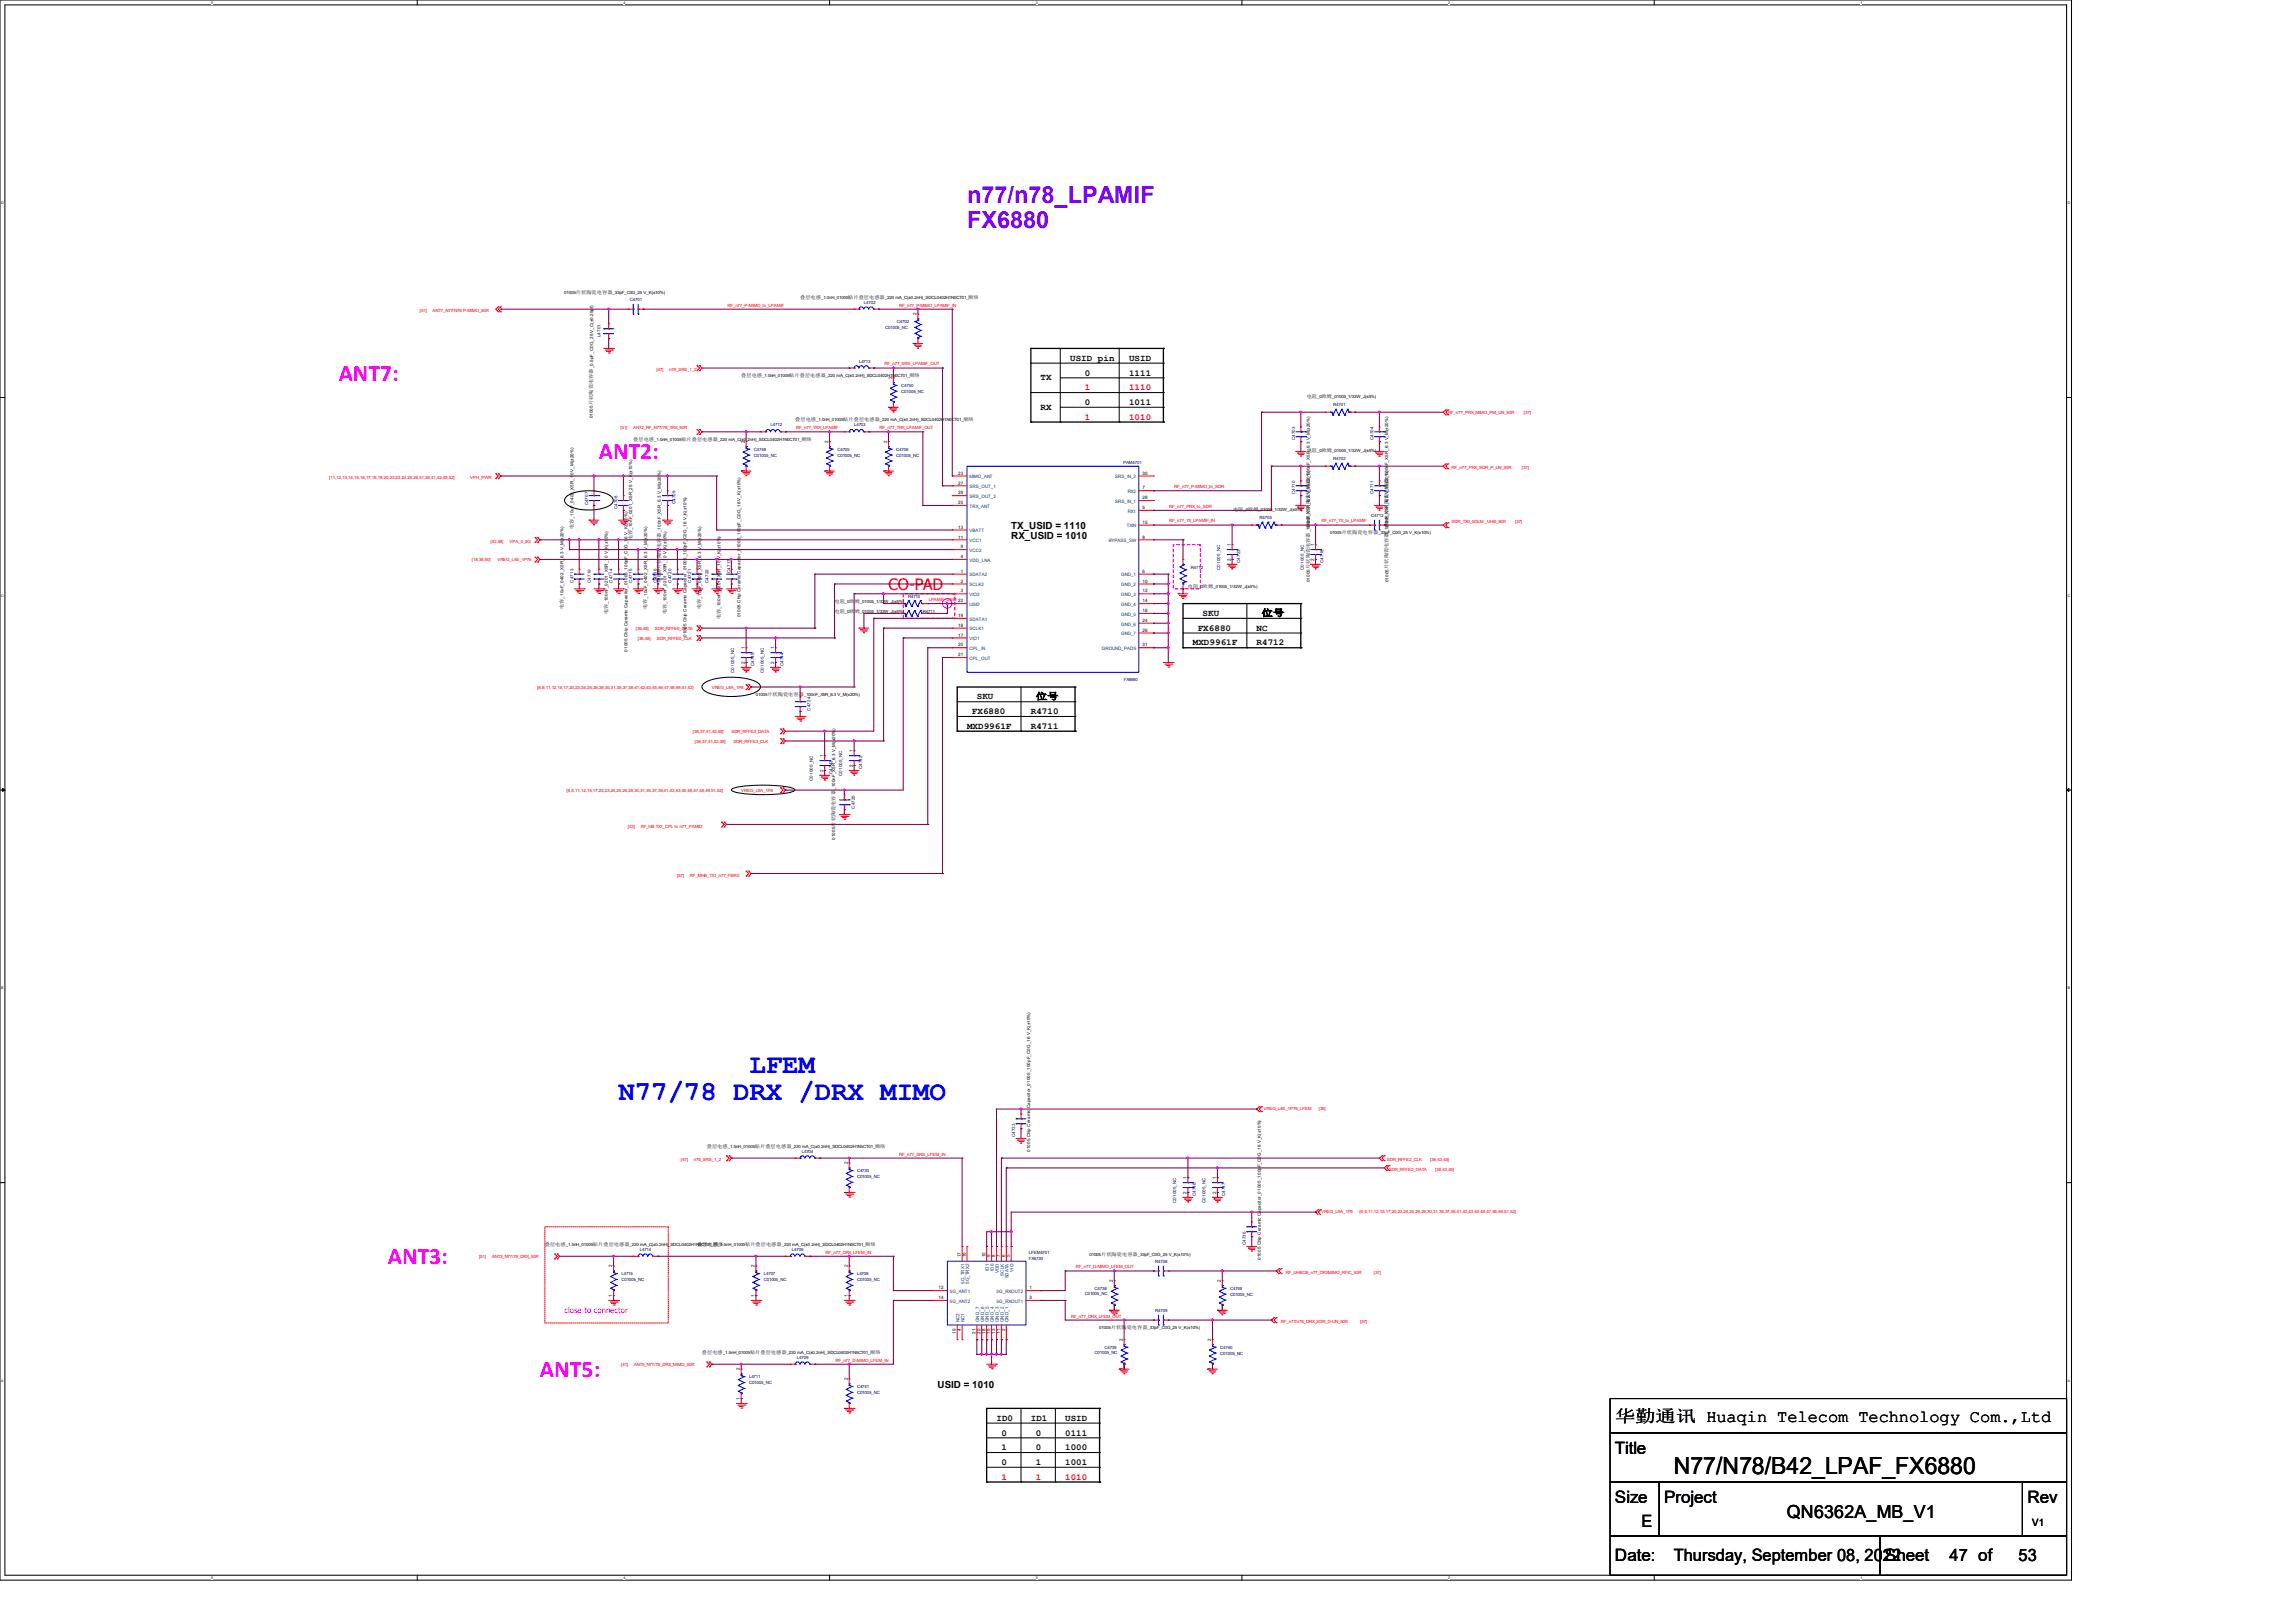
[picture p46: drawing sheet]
<svg xmlns="http://www.w3.org/2000/svg" width="297mm" height="210mm" viewBox="0 0 297 210" stroke-linecap="round" stroke-linejoin="round" font-family="sans-serif">
<defs><g id="words">
<g font-size="3.6" fill="#00f">
<text x="80" y="142.4">N77/78 DRX /DRX MIMO</text>
<text x="96.9" y="138.8">LFEM</text>
</g>
<text font-size="3.1" x="216.5" y="190.7">N77/N78/B42_LPAF_FX6880</text>
<g font-size="3" fill="#8000ff">
<text x="125.1" y="26.3">n77/n78_LPAMIF</text>
<text x="125.1" y="29.5">FX6880</text>
</g>
<g font-size="3" fill="#f0f">
<text x="43.8" y="49.3">ANT7:</text>
<text x="77.5" y="59.4">ANT2:</text>
<text x="50.2" y="163.6">ANT3:</text>
<text x="69.9" y="178.2">ANT5:</text>
</g>
<text font-size="2.3" x="231.1" y="196.5">QN6362A_MB_V1</text>
<g font-size="2.2">
<text x="208.9" y="184.1">华勤通讯 Huaqin Telecom Technology Com.,Ltd</text>
<text x="208.9" y="188.1">Title</text>
<text x="208.9" y="194.4">Size</text>
<text x="212.3" y="197.6">E</text>
<text x="215.3" y="194.4">Project</text>
<text x="262.3" y="194.4">Rev</text>
<text x="208.9" y="202.1">Date:</text>
<text x="216.5" y="202.1">Thursday, September 08, 2022</text>
<text x="243.8" y="202.1">Sheet</text>
<text x="252.2" y="202.1">47 of</text>
<text x="261.1" y="202.1">53</text>
</g>
<text font-size="2" fill="#f00" x="114.9" y="76.3">CO-PAD</text>
<g font-size="1.3">
<text x="130.8" y="68.5">TX_USID = 1110</text>
<text x="130.8" y="69.8">RX_USID = 1010</text>
<text x="121.3" y="179.6">USID = 1010</text>
<text x="262.9" y="197.4">V1</text>
</g>
<g font-size="1.2">
<text x="138.4" y="46.7">USID pin</text>
<text x="146" y="46.7">USID</text>
<text x="134.6" y="49.2">TX</text>
<text x="134.6" y="53">RX</text>
<text x="140.3" y="48.6">0</text>
<text x="140.3" y="52.4">0</text>
<text x="146" y="48.6">1111</text>
<text x="146" y="52.4">1011</text>
<text x="154.3" y="83.5">MXD9961F</text>
<text x="154.9" y="81.6">FX6880</text>
<text x="155.6" y="79.7">SKU</text>
<text x="162.6" y="83.5">R4712</text>
<text x="162.6" y="81.6">NC</text>
<text x="163.2" y="79.7">位号</text>
<text x="125.1" y="94.3">MXD9961F</text>
<text x="125.7" y="92.4">FX6880</text>
<text x="126.4" y="90.5">SKU</text>
<text x="133.3" y="94.3">R4711</text>
<text x="133.4" y="92.4">R4710</text>
<text x="134" y="90.5">位号</text>
<text x="128.9" y="183.9">ID0</text>
<text x="129.5" y="185.8">0</text>
<text x="133.3" y="183.9">ID1</text>
<text x="134" y="185.8">0</text>
<text x="137.8" y="183.9">USID</text>
<text x="137.8" y="185.8">0111</text>
<text x="129.5" y="187.7">1</text>
<text x="129.5" y="189.6">0</text>
<text x="134" y="187.7">0</text>
<text x="134" y="189.6">1</text>
<text x="137.8" y="187.7">1000</text>
<text x="137.8" y="189.6">1001</text>
</g>
<g font-size="1.2" fill="#f00">
<text x="140.3" y="50.5">1</text>
<text x="146" y="50.5">1110</text>
<text x="140.3" y="54.3">1</text>
<text x="146" y="54.3">1010</text>
<text x="129.5" y="191.5">1</text>
<text x="134" y="191.5">1</text>
<text x="137.8" y="191.5">1010</text>
</g>
<text font-size="1" fill="#f0f" x="73" y="169.9">close to connector</text>
<g font-size=".6" fill="#f00">
<text x="54.3" y="40.4">[51]</text>
<text x="56" y="40.4">ANT7_N77/N78 P-MIMO_50R</text>
<text x="94.1" y="39.7">RF_n77_P-MIMO_to_LPAMIF</text>
<text x="116.3" y="39.7">RF_n77_P-MIMO_LPAMIF_IN</text>
<text x="114.4" y="47.3">RF_n77_SRS_LPAMIF_OUT</text>
<text x="84.9" y="48.1">[47]</text>
<text x="86.6" y="48.1">n78_SRS_1_2</text>
<text x="187.3" y="53.5">RF_n77_PRX_MIMO_PM_UN_50R</text>
<text x="197.1" y="53.5">[37]</text>
<text x="80.3" y="55.5">[51]</text>
<text x="81.9" y="55.5">ANT2_RF_N77/78_TRX_50R</text>
<text x="103" y="55.5">RF_n77_TRX_LPAMIF</text>
<text x="113.8" y="55.5">RF_n77_TRX_LPAMIF_OUT</text>
<text x="42.6" y="62">[11,12,13,14,15,16,17,18,19,20,22,23,24,25,26,31,38,41,42,48,52]</text>
<text x="60.8" y="62">VPH_PWR</text>
<text x="151.3" y="65.7">RF_n77_PRX_to_SDR</text>
<text x="151.9" y="63.2">RF_n77_P-MIMO_to_SDR</text>
<text x="187.8" y="60.8">RF_n77_PRX_SDR_P_UN_50R</text>
<text x="196.9" y="60.8">[37]</text>
<text x="63.4" y="70.3">[42,48]</text>
<text x="65.9" y="70.3">VPA_0_5G</text>
<text x="151.3" y="67.6">RF_n77_TX_LPAMIF_IN</text>
<text x="170.9" y="67.6">RF_n77_TX_to_LPAMIF</text>
<text x="187.8" y="67.7">SDR_TX0_5GLM _UHB_50R</text>
<text x="196" y="67.7">[37]</text>
<text x="61" y="72.6">[18,35,50]</text>
<text x="64.3" y="72.6">VREG_L4E_1P76</text>
<text x="120.1" y="77.8">LPAMIF_USID</text>
<text x="82.2" y="81.5">[36,46]</text>
<text x="82.5" y="82.8">[36,46]</text>
<text x="84.7" y="81.5">SDR_RFFE0_DATA</text>
<text x="85" y="82.8">SDR_RFFE0_CLK</text>
<text x="69.5" y="89.2">[6,8,11,12,15,17,20,23,24,25,26,29,30,31,35,37,38,41,42,43,45,46,47,48,49,51,52]</text>
<text x="92.1" y="89.2">VREG_L9A_1P8</text>
<text x="89.6" y="94.9">[36,37,41,42,48]</text>
<text x="94.6" y="94.9">SDR_RFFE3_DATA</text>
<text x="89.9" y="96.1">[36,37,41,42,48]</text>
<text x="94.9" y="96.1">SDR_RFFE3_CLK</text>
<text x="73.3" y="102.5">[6,8,11,12,15,17,20,23,24,25,26,29,30,31,35,37,38,41,42,43,45,46,47,48,49,51,52]</text>
<text x="81.2" y="107.1">[43]</text>
<text x="82.9" y="107.1">RF_HB TX1_CPL to n77_PAMID</text>
<text x="95.9" y="102.5">VREG_L9A_1P8</text>
<text x="87.6" y="113.5">[37]</text>
<text x="89.2" y="113.5">RF_MHB_TX1_n77_FBRX</text>
<text x="163.4" y="143.7">VREG_L4E_1P76_LFEM</text>
<text x="170.6" y="143.7">[35]</text>
<text x="116.3" y="149.5">RF_n77_SRS_LFEM_IN</text>
<text x="88.1" y="150.3">[47]</text>
<text x="89.7" y="150.3">n78_SRS_1_2</text>
<text x="179.4" y="150.3">SDR_RFFE2_CLK</text>
<text x="179.7" y="151.6">SDR_RFFE2_DATA</text>
<text x="185" y="150.3">[36,43,45]</text>
<text x="185.7" y="151.6">[36,43,45]</text>
<text x="170.9" y="157">VREG_L9A_1P8</text>
<text x="175.9" y="157">[6,8,11,12,15,17,20,23,24,25,26,29,30,31,35,37,38,41,42,43,45,46,47,48,49,51,52]</text>
<text x="62" y="162.8">[51]</text>
<text x="63.6" y="162.8">ANT3_N77/78_DRX_50R</text>
<text x="106.8" y="162.2">RF_n77_DRX_LFEM_IN</text>
<text x="139.2" y="164.1">RF_n77_D-MIMO_LFEM_OUT</text>
<text x="166.3" y="164.9">RF_UHBCB_n77_DRXMIMO_RFIC_50R</text>
<text x="177.7" y="164.9">[37]</text>
<text x="138.6" y="170.5">RF_n77_DRX_LFEM_OUT</text>
<text x="165.7" y="171.2">RF_n77/n78_DRX_SDR_D-UN_50R</text>
<text x="175.9" y="171.2">[37]</text>
<text x="80.3" y="176.7">[41]</text>
<text x="82" y="176.7">ANT5_N77/78_DRX_MIMO_50R</text>
<text x="108.1" y="176.2">RF_n77_D-MIMO_LFEM_IN</text>
</g>
<g font-size=".6">
<text x="73" y="38">01005</text>
<text x="74.5" y="38">片状陶瓷电容器</text>
<text x="79.2" y="38">_33pF_C0G_25 V_K(±10%)</text>
<text x="103.5" y="38.7">叠层电感</text>
<text x="106.2" y="38.7">_1.0nH_01005</text>
<text x="109.7" y="38.7">贴片叠层电感器</text>
<text x="114.5" y="38.7">_220 mA_C(±0.2nH)_SDCL0402H1N0CT01_</text>
<text x="118.6" y="40.8" transform="rotate(-90 118.6 40.8)">2</text>
<text x="125.3" y="38.7">顺络</text>
<text x="76.7" y="47.7" transform="rotate(-90 76.7 47.7)">_0.5pF_C0G_25 V_C(±0.25pf)</text>
<text x="118.6" y="44.6" transform="rotate(-90 118.6 44.6)">1</text>
<text x="76.7" y="52.4" transform="rotate(-90 76.7 52.4)">片状陶瓷电容器</text>
<text x="95.9" y="48.8">叠层电感</text>
<text x="98.6" y="48.8">_1.0nH_01005</text>
<text x="102.1" y="48.8">贴片叠层电感器</text>
<text x="106.8" y="48.8">_220 mA_C(±0.2nH)_SDCL0402H1N0CT01_</text>
<text x="115.4" y="52.9" transform="rotate(-90 115.4 52.9)">1</text>
<text x="115.4" y="49.1" transform="rotate(-90 115.4 49.1)">2</text>
<text x="117.6" y="48.8">顺络</text>
<text x="169" y="51.5">电阻</text>
<text x="170.4" y="51.5">_0</text>
<text x="171" y="51.5">欧姆</text>
<text x="172.3" y="51.5">_01005_1/32W_J(±5%)</text>
<text x="76.7" y="54.1" transform="rotate(-90 76.7 54.1)">01005</text>
<text x="81.9" y="57.1">叠层电感</text>
<text x="84.6" y="57.1">_1.0nH_01005</text>
<text x="88.1" y="57.1">贴片叠层电感器</text>
<text x="92.9" y="57.1">_220 mA_C(±0.2nH)_SDCL0402H1N0CT01_</text>
<text x="96.4" y="57.3" transform="rotate(-90 96.4 57.3)">2</text>
<text x="102.9" y="54.5">叠层电感</text>
<text x="103.7" y="57.1">顺络</text>
<text x="105.6" y="54.5">_1.0nH_01005</text>
<text x="107.1" y="57.3" transform="rotate(-90 107.1 57.3)">2</text>
<text x="109.1" y="54.5">贴片叠层电感器</text>
<text x="113.8" y="54.5">_220 mA_C(±0.2nH)_SDCL0402H1N0CT01_</text>
<text x="114.8" y="57.3" transform="rotate(-90 114.8 57.3)">2</text>
<text x="124.6" y="54.5">顺络</text>
<text x="169" y="58.5">电阻</text>
<text x="170.4" y="58.5">_0</text>
<text x="171" y="58.5">欧姆</text>
<text x="172.3" y="58.5">_01005_1/32W_J(±5%)</text>
<text x="96.4" y="61.1" transform="rotate(-90 96.4 61.1)">1</text>
<text x="107.1" y="61.1" transform="rotate(-90 107.1 61.1)">1</text>
<text x="114.8" y="61.1" transform="rotate(-90 114.8 61.1)">1</text>
<text x="123.9" y="61.4">23</text>
<text x="123.9" y="65.2">25</text>
<text x="123.9" y="62.7">27</text>
<text x="123.9" y="64">29</text>
<text x="147.8" y="65.9">5</text>
<text x="147.8" y="63.3">7</text>
<text x="147.8" y="64.6">28</text>
<text x="147.8" y="61.4">30</text>
<text x="169.4" y="61.9" transform="rotate(-90 169.4 61.9)">_100nF_X5R_6.3 V_M(±20%)</text>
<text x="179.6" y="61.9" transform="rotate(-90 179.6 61.9)">_100nF_X5R_6.3 V_M(±20%)</text>
<text x="74.2" y="68.5" transform="rotate(-90 74.2 68.5)">电容</text>
<text x="74.2" y="67.1" transform="rotate(-90 74.2 67.1)">_10uF_0402_X5R_10 V_M(±20%)</text>
<text x="81.8" y="69.9" transform="rotate(-90 81.8 69.9)">电容</text>
<text x="81.8" y="68.6" transform="rotate(-90 81.8 68.6)">_10nF_0201_X5R_25 V_K(±10%)</text>
<text x="85.5" y="68.9" transform="rotate(-90 85.5 68.9)">_100nF_X5R_6.3 V_M(±20%)</text>
<text x="123.9" y="69.7">11</text>
<text x="123.9" y="68.4">13</text>
<text x="124.3" y="71">9</text>
<text x="147.8" y="67.8">15</text>
<text x="147.8" y="69.7">8</text>
<text x="159.2" y="70.7" transform="rotate(-90 159.2 70.7)">1</text>
<text x="159.5" y="66.1">电阻</text>
<text x="160.9" y="66.1">_0</text>
<text x="161.5" y="66.1">欧姆</text>
<text x="162.8" y="66.1">_01005_1/32W_J(±5%)</text>
<text x="169.4" y="66.6" transform="rotate(-90 169.4 66.6)">片状陶瓷电容器</text>
<text x="169.4" y="68.9" transform="rotate(-90 169.4 68.9)">_100nF_X5R_6.3 V_M(±20%)</text>
<text x="169.4" y="68.4" transform="rotate(-90 169.4 68.4)">01005</text>
<text x="170" y="70.7" transform="rotate(-90 170 70.7)">1</text>
<text x="172.1" y="69.2">01005</text>
<text x="173.6" y="69.1">片状陶瓷电容器</text>
<text x="178.3" y="69.1">_33pF_C0G_25 V_K(±10%)</text>
<text x="179.6" y="66.6" transform="rotate(-90 179.6 66.6)">片状陶瓷电容器</text>
<text x="179.6" y="68.9" transform="rotate(-90 179.6 68.9)">_100nF_X5R_6.3 V_M(±20%)</text>
<text x="179.6" y="68.4" transform="rotate(-90 179.6 68.4)">01005</text>
<text x="72.9" y="77.5" transform="rotate(-90 72.9 77.5)">_10uF_0402_X5R_6.3 V_M(±20%)</text>
<text x="83.7" y="77.5" transform="rotate(-90 83.7 77.5)">_10uF_0402_X5R_6.3 V_M(±20%)</text>
<text x="85.5" y="75.4" transform="rotate(-90 85.5 75.4)">01005</text>
<text x="85.5" y="73.6" transform="rotate(-90 85.5 73.6)">片状陶瓷电容器</text>
<text x="90.7" y="77.5" transform="rotate(-90 90.7 77.5)">_10uF_0402_X5R_6.3 V_M(±20%)</text>
<text x="123.9" y="77.9">22</text>
<text x="124.3" y="74.1">1</text>
<text x="124.3" y="75.4">2</text>
<text x="124.3" y="76.7">3</text>
<text x="124.3" y="72.2">4</text>
<text x="147.8" y="74.1">6</text>
<text x="147.8" y="75.4">10</text>
<text x="147.8" y="76.7">12</text>
<text x="147.8" y="77.9">14</text>
<text x="153.7" y="76.1">电阻</text>
<text x="155" y="76.1">_0</text>
<text x="155.6" y="76.1">欧姆</text>
<text x="157" y="76.1">_01005_1/32W_J(±5%)</text>
<text x="159.2" y="72.6" transform="rotate(-90 159.2 72.6)">2</text>
<text x="169.4" y="73.6" transform="rotate(-90 169.4 73.6)">片状陶瓷电容器</text>
<text x="169.4" y="75.4" transform="rotate(-90 169.4 75.4)">01005</text>
<text x="170" y="72.6" transform="rotate(-90 170 72.6)">2</text>
<text x="179.6" y="73.6" transform="rotate(-90 179.6 73.6)">片状陶瓷电容器</text>
<text x="179.6" y="75.4" transform="rotate(-90 179.6 75.4)">01005</text>
<text x="72.9" y="78.8" transform="rotate(-90 72.9 78.8)">电容</text>
<text x="78.6" y="79.5" transform="rotate(-90 78.6 79.5)">电容</text>
<text x="78.6" y="78.1" transform="rotate(-90 78.6 78.1)">_100nF_0201_X5R_10 V_K(±10%)</text>
<text x="83.7" y="78.8" transform="rotate(-90 83.7 78.8)">电容</text>
<text x="86.2" y="79.5" transform="rotate(-90 86.2 79.5)">电容</text>
<text x="86.2" y="78.1" transform="rotate(-90 86.2 78.1)">_100nF_0201_X5R_10 V_K(±10%)</text>
<text x="88.8" y="82.4" transform="rotate(-90 88.8 82.4)">01005 Chip Ceramic Capacitor_01005_100pF_C0G_16 V_K(±10%)</text>
<text x="90.7" y="78.8" transform="rotate(-90 90.7 78.8)">电容</text>
<text x="93.2" y="80.1" transform="rotate(-90 93.2 80.1)">电容</text>
<text x="93.2" y="78.8" transform="rotate(-90 93.2 78.8)">_100nF_0201_X5R_10 V_K(±10%)</text>
<text x="95.8" y="79.9" transform="rotate(-90 95.8 79.9)">01005 Chip Ceramic Capacitor_01005_100pF_C0G_16 V_K(±10%)</text>
<text x="96.4" y="84" transform="rotate(-90 96.4 84)">1</text>
<text x="100.2" y="84" transform="rotate(-90 100.2 84)">1</text>
<text x="108" y="79.3">电阻</text>
<text x="108" y="78">电阻</text>
<text x="109.3" y="79.3">_0</text>
<text x="109.3" y="78">_0</text>
<text x="109.9" y="79.3">欧姆</text>
<text x="109.9" y="78">欧姆</text>
<text x="111.2" y="79.3">_01005_1/32W_J(±5%)</text>
<text x="111.2" y="78">_01005_1/32W_J(±5%)</text>
<text x="123.9" y="82.4">17</text>
<text x="123.9" y="81.1">18</text>
<text x="123.9" y="79.8">19</text>
<text x="123.9" y="83.7">20</text>
<text x="147.8" y="79.2">16</text>
<text x="147.8" y="80.5">24</text>
<text x="147.8" y="81.7">26</text>
<text x="147.8" y="83.7">31</text>
<text x="81.2" y="84.3" transform="rotate(-90 81.2 84.3)">01005 Chip Ceramic Capacitor_01005_100pF_C0G_16 V_K(±10%)</text>
<text x="96.4" y="85.9" transform="rotate(-90 96.4 85.9)">2</text>
<text x="100.2" y="85.9" transform="rotate(-90 100.2 85.9)">2</text>
<text x="123.9" y="84.9">21</text>
<text x="97.8" y="90.1">01005</text>
<text x="99.3" y="90.1">片状陶瓷电容器</text>
<text x="104" y="90.1">_100nF_X5R_6.3 V_M(±20%)</text>
<text x="106.5" y="99.9" transform="rotate(-90 106.5 99.9)">2</text>
<text x="106.5" y="98" transform="rotate(-90 106.5 98)">1</text>
<text x="110.3" y="99.2" transform="rotate(-90 110.3 99.2)">2</text>
<text x="110.3" y="97.3" transform="rotate(-90 110.3 97.3)">1</text>
<text x="108" y="107" transform="rotate(-90 108 107)">片状陶瓷电容器</text>
<text x="108" y="102.2" transform="rotate(-90 108 102.2)">_100nF_X5R_6.3 V_M(±20%)</text>
<text x="108" y="108.7" transform="rotate(-90 108 108.7)">01005</text>
<text x="91.4" y="148.5">叠层电感</text>
<text x="94.1" y="148.5">_1.5nH_01005</text>
<text x="97.7" y="148.5">贴片叠层电感器</text>
<text x="102.4" y="148.5">_220 mA_C(±0.2nH)_SDCL0402H1N5CT01_</text>
<text x="113.2" y="148.5">顺络</text>
<text x="133.2" y="149.1" transform="rotate(-90 133.2 149.1)">01005 Chip Ceramic Capacitor_01005_100pF_C0G_16 V_K(±10%)</text>
<text x="109.7" y="154.5" transform="rotate(-90 109.7 154.5)">1</text>
<text x="109.7" y="150.7" transform="rotate(-90 109.7 150.7)">2</text>
<text x="153.5" y="154.5" transform="rotate(-90 153.5 154.5)">2</text>
<text x="153.5" y="152.6" transform="rotate(-90 153.5 152.6)">1</text>
<text x="157.3" y="154.5" transform="rotate(-90 157.3 154.5)">2</text>
<text x="157.3" y="152.6" transform="rotate(-90 157.3 152.6)">1</text>
<text x="70.5" y="161.2">叠层电感</text>
<text x="73.2" y="161.2">_1.5nH_01005</text>
<text x="76.7" y="161.2">贴片叠层电感器</text>
<text x="81.4" y="161.2">_220 mA_C(±0.2nH)_SDCL0402H1N5CT01_</text>
<text x="90.2" y="161.2">叠层电感</text>
<text x="92.2" y="161.2">顺络</text>
<text x="92.9" y="161.2">_1.5nH_01005</text>
<text x="96.4" y="161.2">贴片叠层电感器</text>
<text x="101.1" y="161.2">_220 mA_C(±0.2nH)_SDCL0402H1N5CT01_</text>
<text x="111.9" y="161.2">顺络</text>
<text x="79.2" y="167.8" transform="rotate(-90 79.2 167.8)">1</text>
<text x="79.2" y="164" transform="rotate(-90 79.2 164)">2</text>
<text x="97.6" y="167.8" transform="rotate(-90 97.6 167.8)">1</text>
<text x="97.6" y="164" transform="rotate(-90 97.6 164)">2</text>
<text x="109.7" y="167.8" transform="rotate(-90 109.7 167.8)">1</text>
<text x="109.7" y="164" transform="rotate(-90 109.7 164)">2</text>
<text x="121.4" y="166.8">12</text>
<text x="124.3" y="162.7" transform="rotate(-90 124.3 162.7)">17</text>
<text x="124.9" y="162.7" transform="rotate(-90 124.9 162.7)">16</text>
<text x="127.5" y="162.7" transform="rotate(-90 127.5 162.7)">10</text>
<text x="128.1" y="162.7" transform="rotate(-90 128.1 162.7)">9</text>
<text x="128.7" y="162.7" transform="rotate(-90 128.7 162.7)">8</text>
<text x="129.4" y="162.7" transform="rotate(-90 129.4 162.7)">7</text>
<text x="130" y="162.7" transform="rotate(-90 130 162.7)">6</text>
<text x="130.6" y="162.7" transform="rotate(-90 130.6 162.7)">5</text>
<text x="133.2" y="166.8">1</text>
<text x="140.9" y="162.5">01005</text>
<text x="142.5" y="162.5">片状陶瓷电容器</text>
<text x="144" y="165.9" transform="rotate(-90 144 165.9)">2</text>
<text x="147.2" y="162.5">_33pF_C0G_25 V_K(±10%)</text>
<text x="157.9" y="165.9" transform="rotate(-90 157.9 165.9)">2</text>
<text x="163.1" y="163" transform="rotate(-90 163.1 163)">01005 Chip Ceramic Capacitor_01005_100pF_C0G_16 V_K(±10%)</text>
<text x="121.4" y="168.1">14</text>
<text x="123.7" y="172.6" transform="rotate(-90 123.7 172.6)">19</text>
<text x="124.3" y="172.3" transform="rotate(-90 124.3 172.3)">4</text>
<text x="126.2" y="172.6" transform="rotate(-90 126.2 172.6)">21</text>
<text x="126.8" y="172.6" transform="rotate(-90 126.8 172.6)">20</text>
<text x="127.5" y="172.6" transform="rotate(-90 127.5 172.6)">18</text>
<text x="128.1" y="172.6" transform="rotate(-90 128.1 172.6)">15</text>
<text x="128.7" y="172.6" transform="rotate(-90 128.7 172.6)">13</text>
<text x="129.4" y="172.6" transform="rotate(-90 129.4 172.6)">11</text>
<text x="130" y="172.3" transform="rotate(-90 130 172.3)">2</text>
<text x="133.2" y="168.1">3</text>
<text x="142.2" y="172">01005</text>
<text x="143.7" y="172">片状陶瓷电容器</text>
<text x="144" y="169.7" transform="rotate(-90 144 169.7)">1</text>
<text x="145.2" y="173.5" transform="rotate(-90 145.2 173.5)">2</text>
<text x="148.5" y="172">_33pF_C0G_25 V_K(±10%)</text>
<text x="156.7" y="173.5" transform="rotate(-90 156.7 173.5)">2</text>
<text x="157.9" y="169.7" transform="rotate(-90 157.9 169.7)">1</text>
<text x="90.8" y="175.2">叠层电感</text>
<text x="93.5" y="175.2">_1.5nH_01005</text>
<text x="95.7" y="177.3" transform="rotate(-90 95.7 177.3)">2</text>
<text x="97" y="175.2">贴片叠层电感器</text>
<text x="101.8" y="175.2">_220 mA_C(±0.2nH)_SDCL0402H1N5CT01_</text>
<text x="109.7" y="178.6" transform="rotate(-90 109.7 178.6)">2</text>
<text x="112.6" y="175.2">顺络</text>
<text x="145.2" y="177.3" transform="rotate(-90 145.2 177.3)">1</text>
<text x="156.7" y="177.3" transform="rotate(-90 156.7 177.3)">1</text>
<text x="95.7" y="181.1" transform="rotate(-90 95.7 181.1)">1</text>
<text x="109.7" y="182.4" transform="rotate(-90 109.7 182.4)">1</text>
</g>
<g font-size=".6" fill="#000080">
<text x="81.5" y="39">C4701</text>
<text x="111.8" y="39.3">L4702</text>
<text x="116" y="41.8">C4702</text>
<text x="77.7" y="43.6" transform="rotate(-90 77.7 43.6)">L4701</text>
<text x="111.1" y="46.9">L4713</text>
<text x="114.5" y="42.6">C01005_NC</text>
<text x="116.6" y="50.1">C4750</text>
<text x="116.6" y="50.9">C01005_NC</text>
<text x="172.5" y="52.5">R4701</text>
<text x="97.5" y="58.3">C4748</text>
<text x="97.5" y="59.1">C01005_NC</text>
<text x="99.7" y="55.2">L4712</text>
<text x="108.3" y="58.3">C4705</text>
<text x="108.3" y="59.1">C01005_NC</text>
<text x="110.5" y="55.2">L4703</text>
<text x="115.9" y="58.3">C4706</text>
<text x="115.9" y="59.1">C01005_NC</text>
<text x="167.5" y="57" transform="rotate(-90 167.5 57)">C4703</text>
<text x="172.5" y="59.5">R4702</text>
<text x="177.7" y="57" transform="rotate(-90 177.7 57)">C4704</text>
<text x="76.1" y="65.4" transform="rotate(-90 76.1 65.4)">C4707</text>
<text x="79.9" y="65.9" transform="rotate(-90 79.9 65.9)">C4708</text>
<text x="87.4" y="65.2" transform="rotate(-90 87.4 65.2)">C4709</text>
<text x="145.3" y="60">PAM4701</text>
<text x="167.5" y="64" transform="rotate(-90 167.5 64)">C4710</text>
<text x="177.7" y="64" transform="rotate(-90 177.7 64)">C4711</text>
<text x="162.9" y="67.1">R4703</text>
<text x="177.4" y="66.9">C4712</text>
<text x="74.2" y="75.4" transform="rotate(-90 74.2 75.4)">C4713</text>
<text x="76.4" y="75.4" transform="rotate(-90 76.4 75.4)">C4719</text>
<text x="79.3" y="75.4" transform="rotate(-90 79.3 75.4)">C4714</text>
<text x="81.8" y="75.4" transform="rotate(-90 81.8 75.4)">C4715</text>
<text x="85" y="75.4" transform="rotate(-90 85 75.4)">C4716</text>
<text x="86.9" y="75.4" transform="rotate(-90 86.9 75.4)">C4720</text>
<text x="89.4" y="75.4" transform="rotate(-90 89.4 75.4)">C4721</text>
<text x="91.7" y="75.4" transform="rotate(-90 91.7 75.4)">C4722</text>
<text x="94.5" y="74.1" transform="rotate(-90 94.5 74.1)">C4717</text>
<text x="117.5" y="77.4">R4710</text>
<text x="154" y="73.6">R4712</text>
<text x="157.8" y="73.7" transform="rotate(-90 157.8 73.7)">C01005_NC</text>
<text x="160.4" y="72.9" transform="rotate(-90 160.4 72.9)">C4723</text>
<text x="168.6" y="73.7" transform="rotate(-90 168.6 73.7)">C01005_NC</text>
<text x="171.2" y="72.9" transform="rotate(-90 171.2 72.9)">C4718</text>
<text x="119.4" y="79.3">R4711</text>
<text x="95" y="87.1" transform="rotate(-90 95 87.1)">C01005_NC</text>
<text x="97.5" y="86.2" transform="rotate(-90 97.5 86.2)">C4745</text>
<text x="98.8" y="87.1" transform="rotate(-90 98.8 87.1)">C01005_NC</text>
<text x="101.4" y="86.2" transform="rotate(-90 101.4 86.2)">C4744</text>
<text x="145.4" y="88.2">FX6880</text>
<text x="104.9" y="91.9" transform="rotate(-90 104.9 91.9)">C4724</text>
<text x="105.1" y="101.1" transform="rotate(-90 105.1 101.1)">C01005_NC</text>
<text x="107.7" y="100.2" transform="rotate(-90 107.7 100.2)">C4743</text>
<text x="109" y="100.4" transform="rotate(-90 109 100.4)">C01005_NC</text>
<text x="111.5" y="99.5" transform="rotate(-90 111.5 99.5)">C4742</text>
<text x="110.6" y="104.6" transform="rotate(-90 110.6 104.6)">C4725</text>
<text x="103.7" y="149.1">L4704</text>
<text x="131.3" y="147.1" transform="rotate(-90 131.3 147.1)">C4733</text>
<text x="110.9" y="151.7">C4730</text>
<text x="110.9" y="152.5">C01005_NC</text>
<text x="152.1" y="155.7" transform="rotate(-90 152.1 155.7)">C01005_NC</text>
<text x="154.7" y="154.8" transform="rotate(-90 154.7 154.8)">C4746</text>
<text x="155.9" y="155.7" transform="rotate(-90 155.9 155.7)">C01005_NC</text>
<text x="158.5" y="154.8" transform="rotate(-90 158.5 154.8)">C4747</text>
<text x="82.8" y="161.8">L4714</text>
<text x="102.4" y="161.8">L4706</text>
<text x="161.2" y="161.1" transform="rotate(-90 161.2 161.1)">C4736</text>
<text x="80.4" y="165">L4715</text>
<text x="80.4" y="165.8">C01005_NC</text>
<text x="98.8" y="165">L4707</text>
<text x="98.8" y="165.8">C01005_NC</text>
<text x="110.9" y="165">L4708</text>
<text x="110.9" y="165.8">C01005_NC</text>
<text x="133.1" y="163">FX6730</text>
<text x="133.1" y="162.2">LFEM4701</text>
<text x="140.3" y="167.6">C01005_NC</text>
<text x="141.6" y="166.9">C4738</text>
<text x="149.4" y="163.5">R4708</text>
<text x="159.1" y="166.9">C4749</text>
<text x="159.1" y="167.7">C01005_NC</text>
<text x="149.4" y="169.8">R4709</text>
<text x="96.9" y="178.4">L4711</text>
<text x="96.9" y="179.1">C01005_NC</text>
<text x="103.1" y="175.8">L4709</text>
<text x="110.9" y="179.6">C4741</text>
<text x="141.6" y="175.2">C01005_NC</text>
<text x="142.9" y="174.5">C4739</text>
<text x="157.9" y="174.5">C4740</text>
<text x="157.9" y="175.3">C01005_NC</text>
<text x="110.9" y="180.4">C01005_NC</text>
</g>
<g font-size=".6" fill="#004080">
<text x="125.4" y="61.9">MIMO_ANT</text>
<text x="125.4" y="65.7">TRX_ANT</text>
<text x="125.4" y="63.2">SRS_OUT_1</text>
<text x="125.4" y="64.4">SRS_OUT_2</text>
<text x="144.3" y="65.1">SRS_IN_1</text>
<text x="144.3" y="61.9">SRS_IN_2</text>
<text x="145.9" y="63.8">RX2</text>
<text x="125.4" y="71.4">VCC2</text>
<text x="125.4" y="70.1">VCC1</text>
<text x="125.4" y="68.9">VBATT</text>
<text x="143.4" y="70.1">BYPASS_SW</text>
<text x="145.7" y="68.2">TXIN</text>
<text x="145.9" y="66.3">RX1</text>
<text x="125.4" y="74.6">SDATA2</text>
<text x="125.4" y="75.9">SCLK2</text>
<text x="125.4" y="77.1">VIO2</text>
<text x="125.4" y="72.7">VDD_LNA</text>
<text x="145" y="74.6">GND_1</text>
<text x="145" y="75.9">GND_2</text>
<text x="145" y="77.1">GND_3</text>
<text x="125.4" y="82.8">VIO1</text>
<text x="125.4" y="81.6">SCLK1</text>
<text x="125.4" y="80.3">SDATA1</text>
<text x="125.4" y="78.4">USID</text>
<text x="145" y="78.4">GND_4</text>
<text x="145" y="79.7">GND_5</text>
<text x="145" y="80.9">GND_6</text>
<text x="145" y="82.2">GND_7</text>
<text x="125.4" y="84.1">CPL_IN</text>
<text x="125.4" y="85.4">CPL_OUT</text>
<text x="142.5" y="84.1">GROUND_PADS</text>
<text x="122.9" y="167.3">5G_ANT1</text>
<text x="124.8" y="166.2" transform="rotate(-90 124.8 166.2)">5G_TRX1</text>
<text x="125.4" y="166.2" transform="rotate(-90 125.4 166.2)">5G_TRX2</text>
<text x="127.9" y="164.5" transform="rotate(-90 127.9 164.5)">ID1</text>
<text x="128.6" y="164.5" transform="rotate(-90 128.6 164.5)">ID0</text>
<text x="128.9" y="167.3">5G_RXOUT2</text>
<text x="129.2" y="164.8" transform="rotate(-90 129.2 164.8)">VDD</text>
<text x="129.8" y="165.1" transform="rotate(-90 129.8 165.1)">SCLK</text>
<text x="130.5" y="165.4" transform="rotate(-90 130.5 165.4)">SDATA</text>
<text x="131.1" y="164.5" transform="rotate(-90 131.1 164.5)">VIO</text>
<text x="122.9" y="168.6">5G_ANT2</text>
<text x="124.1" y="171.1" transform="rotate(-90 124.1 171.1)">NC2</text>
<text x="124.8" y="171.1" transform="rotate(-90 124.8 171.1)">NC1</text>
<text x="126.7" y="171.1" transform="rotate(-90 126.7 171.1)">GND_7</text>
<text x="127.3" y="171.1" transform="rotate(-90 127.3 171.1)">GND_6</text>
<text x="127.9" y="171.1" transform="rotate(-90 127.9 171.1)">GND_5</text>
<text x="128.6" y="171.1" transform="rotate(-90 128.6 171.1)">GND_4</text>
<text x="128.9" y="168.6">5G_RXOUT1</text>
<text x="129.2" y="171.1" transform="rotate(-90 129.2 171.1)">GND_3</text>
<text x="129.8" y="171.1" transform="rotate(-90 129.8 171.1)">GND_2</text>
<text x="130.5" y="171.1" transform="rotate(-90 130.5 171.1)">GND_1</text>
</g>
<g font-size=".5">
<text x="27.3" y=".5">5</text>
<text x="80.6" y=".5">4</text>
<text x="134" y=".5">3</text>
<text x="187.3" y=".5">2</text>
<text x="240.7" y=".5">1</text>
<text x=".2" y="26.4">D</text>
<text x="267.5" y="26.4">D</text>
<text x=".2" y="77.2">C</text>
<text x="267.5" y="77.2">C</text>
<text x=".2" y="128">B</text>
<text x="267.5" y="128">B</text>
<text x=".2" y="178.8">A</text>
<text x="267.5" y="178.8">A</text>
<text x="27.3" y="204.3">5</text>
<text x="80.6" y="204.3">4</text>
<text x="134" y="204.3">3</text>
<text x="187.3" y="204.3">2</text>
<text x="240.7" y="204.3">1</text>
</g>
</g></defs>
<path d="M0 0h268v204.5h-268zM.6 .6h266.7v203.2h-266.7z" fill="none" stroke="#000" stroke-width=".13"/>
<g fill="#fff">
<path d="M27.3 .1h.2v.5h-.2z"/>
<path d="M27.3 203.9h.2v.5h-.2z"/>
</g>
<path d="M54 0v.6M54 203.8v.7" fill="none" stroke="#000" stroke-width=".13"/>
<g fill="#fff">
<path d="M80.6 .1h.3v.5h-.3z"/>
<path d="M80.6 203.9h.3v.5h-.3z"/>
</g>
<path d="M107.3 0v.6M107.3 203.8v.7" fill="none" stroke="#000" stroke-width=".13"/>
<g fill="#fff">
<path d="M134 .1h.2v.5h-.2z"/>
<path d="M134 203.9h.2v.5h-.2z"/>
</g>
<path d="M160.7 0v.6M160.7 203.8v.7" fill="none" stroke="#000" stroke-width=".13"/>
<g fill="#fff">
<path d="M187.3 .1h.2v.5h-.2z"/>
<path d="M187.3 203.9h.2v.5h-.2z"/>
</g>
<path d="M214 0v.6M214 203.8v.7" fill="none" stroke="#000" stroke-width=".13"/>
<g fill="#fff">
<path d="M240.7 .1h.2v.5h-.2z"/>
<path d="M240.7 203.9h.2v.5h-.2z"/>
<path d="M.2 26h.3v.5h-.3z"/>
<path d="M267.5 26h.3v.5h-.3z"/>
<path d="M.2 76.8h.3v.5h-.3z"/>
<path d="M267.5 76.8h.3v.5h-.3z"/>
</g>
<path d="M0 51.4h.6M267.3 51.4h.7" fill="none" stroke="#000" stroke-width=".13"/>
<g fill="#fff">
<path d="M.2 127.6h.2v.5h-.2z"/>
<path d="M267.5 127.6h.3v.5h-.3z"/>
</g>
<path d="M0 102.2h.6M267.3 102.2h.7" fill="none" stroke="#000" stroke-width=".13"/>
<path d="M.3 102l.3 .2-.3 .2zM267.3 102.2l.3-.2v.4z" fill="#000" stroke="#000" stroke-width=".13"/>
<g fill="#fff">
<path d="M.2 178.4h.3v.5h-.3z"/>
<path d="M267.5 178.4h.3v.5h-.3z"/>
</g>
<g fill="none" stroke="#000" stroke-width=".13">
<path d="M133.3 47h17.2M133.3 50.8h17.2M137.2 54.6h.1M137.2 48.9h13.3M137.2 52.7h13.3M137.2 45.1v9.5M144.8 54.6h.1M144.8 45.1v9.5M150.5 47h.1M150.5 48.9h.1M150.5 52.7h.1M150.5 50.8h.1"/>
<path d="M73.1 64.4a3.3 3.3 0 0 1 2.2-.9 6.2 6.2 0 0 1 3.6 .6l.3 .3 .1 .3a1.7 1.7 0 0 1-1.5 1.1 6.4 6.4 0 0 1-4.3-.4l-.4-.3-.1-.4zM161.3 78.1v5.7M90.9 88.6a5.3 5.3 0 0 1 3.7-1 5.3 5.3 0 0 1 3.7 1l.1 .3a1.6 1.6 0 0 1-1.4 1 8.9 8.9 0 0 1-5.8-.5l-.3-.2-.1-.3zM123.8 90.8h15.3M123.8 92.7h15.3M132.1 94.6h.1M132.1 88.9v5.7M139.1 90.8h.1M139.1 92.7h.1M153 80h15.3M153 81.9h15.3M161.3 83.8h.1"/>
<path d="M168.3 80h.1M168.3 81.9h.1M94.7 102.1a16.4 16.4 0 0 1 6.6-.4 2.12 2.12 0 0 1 1.5 .5 2.12 2.12 0 0 1-1.5 .5 20.6 20.6 0 0 1-6.3-.2l-.4-.3zM0 153h.6M267.3 153h.7M127.6 184.2h14.6M127.6 186.1h14.6M127.6 188h14.6M127.6 189.9h14.6M132.1 191.8h.1M132.1 182.2v9.6M136.5 191.8h.1"/>
<path d="M136.5 182.2v9.6M142.2 184.2h.1M142.2 186.1h.1M142.2 188h.1M142.2 189.9h.1M208.3 185.4h59v6.4h-59zM208.3 181h59v4.4h-59zM208.3 191.8h6.3v7h-6.3zM208.3 198.8h34.9v5h-34.9zM214.6 191.8h47v7h-47zM243.2 198.8h24.1v5h-24.1zM261.6 191.8h5.7v7h-5.7z"/>
</g>
<path d="M116.8 76.8h6.7v3.2h-6.7zM151.8 70.5h3.5v5.7h-3.5z" fill="none" stroke="#f0f" stroke-width=".17" stroke-dasharray=".3 .3"/>
<circle cx="122.5" cy="78.1" r=".61" fill="none" stroke="#f0f" stroke-width=".13"/>
<g fill="none" stroke="#000" stroke-width=".17">
<path d="M133.3 54.6h.1M133.3 54.6h17.2M150.5 45.1h-17.2v9.5M150.5 45.1h.1M150.5 54.6h.1M150.5 45.1v9.5M168.3 78.1h-15.3v5.7M168.3 78.1h.1M168.3 78.1v5.7M123.8 94.6h.1M123.8 94.6h15.3M139.1 88.9h-15.3v5.7"/>
<path d="M139.1 94.6h.1M139.1 88.9h.1M139.1 88.9v5.7M153 83.8h.1M153 83.8h15.3M168.3 83.8h.1M127.6 191.8h.1M127.6 191.8h14.6M142.2 182.2h-14.6v9.6M142.2 182.2h.1M142.2 191.8h.1M142.2 182.2v9.6"/>
</g>
<g fill="none" stroke="#f00" stroke-width=".13">
<path d="M64.5 39.7h.1M64.5 39.7l-.4 .3 .4 .3M64.8 39.7l-.3 .3 .3 .3M64.8 39.7h.1M64.5 40.3h.1M64.8 40.3h.1M78.1 45.1h1.3M78.3 45.3h.9M78.5 45.5h.1M78.5 45.5h.5M78.7 45.7h.1M78.7 41.9h.1"/>
<path d="M78.7 43.8h.1M78.7 41.9v.6M78.7 43.2v.6M78.8 45.7h.1M79.2 45.3h.1M79.4 45.1h.1M81.3 40h.1M81.3 40h.6M82.5 40h.7M83.2 40h.1M90.2 55.6l.3 .3-.3 .3M90.2 47.3l.3 .3-.3 .4"/>
<path d="M90.2 56.2h.1M90.2 55.6h.1M90.2 48h.1M90.2 47.3h.1M90.5 55.6l.3 .3-.3 .3M90.5 47.3l.3 .3-.3 .4M90.5 55.6h.1M90.5 56.2h.1M90.5 47.3h.1M90.5 48h.1M96.5 57.1h.1M96.5 57.2v.6"/>
<path d="M98.4 55.9h.7M98.4 55.9h.1M101 55.9h.6M101.6 55.9h.1M107.3 57.1h.1M107.3 57.2v.6M109.2 55.9h.7M109.2 55.9h.1M109.9 47.6h.1M109.9 47.6h.6M110.5 40h.6M110.5 40h.1"/>
<path d="M111.8 55.9h.6M112.4 55.9h.1M112.4 47.6h.6M113 47.6h.1M113 40h.7M113.7 40h.1M114.9 52.7h.1M114.9 57.1h.1M114.9 57.2v.6M114.9 52.7h1.3M115.1 52.9h.1M115.1 52.9h.9"/>
<path d="M115.3 53.1h.5M115.5 53.3h.2M115.5 53.3h.1M115.6 52.7h.1M115.6 48.9h.1M115.6 48.9v.6M115.6 52.1v.6M115.8 53.1h.1M118.1 44.4h.1M118.1 44.4h1.3M118.3 44.7h.1M118.3 44.7h.9"/>
<path d="M118.5 44.8h.5M118.7 45h.1M118.7 44.4h.1M118.7 40.6h.1M118.7 40.6v.7M118.7 43.8v.7M119 44.8h.1M167.6 58.4h1.3M167.6 58.4h.1M167.9 58.6h.1M167.9 58.6h.8M168 58.8h.5"/>
<path d="M168.2 59h.2M168.2 59h.1M168.3 55.2h.1M168.3 57.1h.1M168.3 55.2v.7M168.3 56.5v.7M168.5 58.8h.1M171.4 53.3h.7M171.4 53.3h.1M174.6 53.3h.7M175.3 53.3h.1M177.8 58.4h.1"/>
<path d="M177.8 58.4h1.3M178 58.6h.9M178 58.6h.1M178.2 58.8h.5M178.4 59h.1M178.4 55.2h.1M178.4 57.1h.1M178.4 55.2v.7M178.4 56.5v.7M178.7 58.8h.1M187 53.7h.1M187 53h.1"/>
<path d="M187 53l-.3 .3 .3 .4M187.3 53l-.3 .3 .3 .4M187.3 53h.1M187.3 53.7h.1M64.1 61.3l.4 .3-.4 .3M64.1 61.9h.1M64.1 61.3h.1M64.5 61.3h.1M64.5 61.9h.1M64.5 61.3l.3 .3-.3 .3M69.2 70.2h.1M69.2 69.6h.1"/>
<path d="M69.2 72.7h.1M69.2 72.1h.1M69.2 69.6l.4 .2-.4 .4M69.2 72.1l.4 .3-.4 .3M69.6 69.6l.2 .2-.2 .4M69.6 72.1l.2 .3-.2 .3M69.6 69.6h.1M69.6 70.2h.1M69.6 72.1h.1M69.6 72.7h.1M74.3 76.2h1.3M74.5 76.4h.9"/>
<path d="M74.7 76.6h.1M74.7 76.6h.5M74.9 76.8h.1M74.9 73.7h.1M74.9 75.6h.1M74.9 73.7v.6M74.9 74.9v.7M75 76.8h.1M75.4 76.4h.1M75.6 76.2h.1M76.2 67.3h.1M76.2 67.3h1.3"/>
<path d="M76.4 67.5h.9M76.4 67.5h.1M76.6 67.7h.5M76.8 67.9h.1M76.8 65.4h.1M76.8 63.5h.1M76.8 76.2h1.3M76.8 63.5v.6M76.8 64.8v.6M77 76.4h.9M77.1 67.7h.1M77.2 76.6h.1"/>
<path d="M77.2 76.6h.5M77.4 76.8h.2M77.5 73.7h.1M77.5 75.6h.1M77.5 73.7v.6M77.5 74.9v.7M77.6 76.8h.1M77.9 76.4h.1M78.1 76.2h.1M79.4 76.2h1.2M79.6 76.4h.9M79.8 76.6h.1"/>
<path d="M79.8 76.6h.5M80 76.8h.1M80 75.6h.1M80 73.7h.1M80 67.3h1.3M80 73.7v.6M80 74.9v.7M80.1 76.8h.1M80.2 67.5h.9M80.4 67.7h.1M80.4 67.7h.5M80.5 76.4h.1"/>
<path d="M80.6 67.9h.1M80.6 76.2h.1M80.6 64.1h.1M80.6 66h.1M80.6 64.1v.7M80.6 65.4v.6M80.7 67.9h.1M81.1 67.5h.1M81.3 67.3h.1M81.9 76.2h1.3M82.1 76.4h.9M82.3 76.6h.1"/>
<path d="M82.3 76.6h.5M82.5 76.8h.1M82.5 73.7h.1M82.5 75.6h.1M82.5 73.7v.6M82.5 74.9v.7M82.6 76.8h.1M83 76.4h.1M83.2 76.2h.1M84.5 76.2h1.2M84.7 76.4h.9M84.8 76.6h.1"/>
<path d="M84.8 76.6h.5M85 76.8h.2M85.1 73.7h.1M85.1 75.6h.1M85.1 73.7v.6M85.1 74.9v.7M85.2 76.8h.1M85.6 76.4h.1M85.7 76.2h.1M85.7 67.3h.1M85.7 67.3h1.3M85.9 67.5h.9"/>
<path d="M85.9 67.5h.1M86.1 67.7h.5M86.3 67.9h.1M86.4 63.5h.1M86.4 65.4h.1M86.4 63.5v.6M86.4 64.8v.6M86.6 67.7h.1M87 76.2h1.3M87.2 76.4h.9M87.4 76.6h.1M87.4 76.6h.5"/>
<path d="M87.6 76.8h.1M87.6 75.6h.1M87.6 73.7h.1M87.6 73.7v.6M87.6 74.9v.7M87.7 76.8h.1M88.1 76.4h.1M88.3 76.2h.1M89.5 76.2h1.3M89.7 76.4h.9M89.9 76.6h.1M89.9 76.6h.5"/>
<path d="M90.1 76.8h.2M90.2 73.7h.1M90.2 75.6h.1M90.2 73.7v.6M90.2 74.9v.7M90.3 76.8h.1M90.6 76.4h.1M90.8 76.2h.1M92.1 76.2h1.2M92.3 76.4h.9M92.5 76.6h.1M92.5 76.6h.5"/>
<path d="M92.7 76.8h.1M92.7 73.7h.1M92.7 75.6h.1M92.7 73.7v.6M92.7 74.9v.7M92.8 76.8h.1M93.2 76.4h.1M93.3 76.2h.1M94 76.2h1.2M94.2 76.4h.9M94.4 76.6h.1M94.4 76.6h.5"/>
<path d="M94.6 76.8h.1M94.6 75.6h.1M94.6 73.7h.1M94.6 73.7v.6M94.6 74.9v.7M94.7 76.8h.1M95.1 76.4h.1M95.2 76.2h.1M95.9 61h.1M95.9 61h1.3M96.1 61.2h.1M96.1 61.2h.9"/>
<path d="M96.3 61.3h.5M96.5 61.6h.1M96.5 61h.1M96.5 60.3v.7M96.8 61.3h.1M106.7 61h.1M106.7 61h1.2M106.9 61.2h.9M106.9 61.2h.1M107.1 61.3h.5M107.3 61.6h.1M107.3 61h.1"/>
<path d="M107.3 60.3v.7M107.6 61.3h.1M114.3 61h.1M114.3 61h1.3M114.5 61.2h.9M114.5 61.2h.1M114.7 61.3h.5M114.9 61.6h.1M114.9 61h.1M114.9 60.3v.7M115.2 61.3h.1M116.2 79.4h.1"/>
<path d="M116.2 78.1h.1M116.2 79.4h.6M116.2 78.1h.6M119.4 79.4h.6M119.4 78.1h.6M120 79.4h.1M120 78.1h.1M123.2 65.4h1.9M123.2 76.8h1.9M123.2 74.3h1.9M123.2 75.6h1.9M123.2 72.4h1.9"/>
<path d="M123.2 69.8h1.9M123.2 71.1h1.9M123.2 68.6h1.9M123.2 78.1h1.9M123.2 61.6h1.9M123.2 62.9h1.9M123.2 64.1h1.9M123.2 74.3h.1M123.2 75.6h.1M123.2 76.8h.1M123.2 72.4h.1M123.2 71.1h.1"/>
<path d="M123.2 69.8h.1M123.2 68.6h.1M123.2 78.1h.1M123.2 61.6h.1M123.2 65.4h.1M123.2 62.9h.1M123.2 64.1h.1M147.3 76.8h1.9M147.3 79.4h1.9M147.3 74.3h1.9M147.3 75.6h1.9M147.3 66h1.9"/>
<path d="M147.3 63.5h1.9M147.3 69.8h1.9M147.3 78.1h1.9M147.3 67.9h1.9M147.3 61.6h1.9M147.3 64.8h1.9M149.2 66h.1M149.2 74.3h.1M149.2 63.5h.1M149.2 69.8h.1M149.2 75.6h.1M149.2 76.8h.1"/>
<path d="M149.2 78.1h.1M149.2 67.9h.1M149.2 79.4h.1M149.2 64.8h.1M149.2 61.6h.1M152.4 76.8h.1M152.4 76.8h1.3M152.6 77h.9M152.6 77h.1M152.8 77.2h.5M153 77.4h.1M153 72.4h.1"/>
<path d="M153 76.2h.1M153 72.4v.6M153 75.6v.6M153.3 77.2h.1M158.7 73h.1M158.8 73h1.2M159 73.2h.9M159 73.2h.1M159.1 73.4h.5M159.3 73.6h.1M159.3 73.6h.2M159.4 70.5h.1"/>
<path d="M159.4 72.4h.1M159.4 70.5v.6M159.4 71.8v.6M159.6 73.4h.1M161.9 67.9h.7M161.9 67.9h.1M165.1 67.9h.6M165.7 67.9h.1M167.6 65.4h1.3M167.6 65.4h.1M167.9 65.6h.1M167.9 65.6h.8"/>
<path d="M168 65.8h.5M168.2 66h.2M168.2 66h.1M168.3 62.2h.1M168.3 64.1h.1M168.3 62.2v.7M168.3 63.5v.6M168.5 65.8h.1M169.5 73h.1M169.5 73h1.3M169.8 73.2h.8M169.8 73.2h.1"/>
<path d="M169.9 73.4h.5M170.1 73.6h.1M170.1 73.6h.2M170.2 70.5h.1M170.2 72.4h.1M170.2 70.5v.6M170.2 71.8v.6M170.4 73.4h.1M171.4 60.3h.7M171.4 60.3h.1M174.6 60.3h.7M175.3 60.3h.1"/>
<path d="M177.2 67.9h.6M177.2 67.9h.1M177.8 65.4h.1M177.8 65.4h1.3M178 65.6h.9M178 65.6h.1M178.2 65.8h.5M178.4 66h.1M178.4 62.2h.1M178.4 64.1h.1M178.4 62.2v.7M178.4 63.5v.6"/>
<path d="M178.4 67.9h.7M178.7 65.8h.1M179.1 67.9h.1M187 67.6h.1M187 68.3h.1M187 60h.1M187 60.7h.1M187 67.6l-.3 .3 .3 .4M187 60l-.3 .3 .3 .4M187.3 67.6l-.3 .3 .3 .4M187.3 60l-.3 .3 .3 .4M187.3 68.3h.1"/>
<path d="M187.3 67.6h.1M187.3 60.7h.1M187.3 60h.1M90.2 82.3l.3 .2-.3 .4M90.2 81l.3 .3-.3 .3M90.2 82.9h.1M90.2 82.3h.1M90.2 81.6h.1M90.2 81h.1M90.5 82.3l.3 .2-.3 .4M90.5 81l.3 .3-.3 .3M90.5 82.3h.1"/>
<path d="M90.5 82.9h.1M90.5 81h.1M90.5 81.6h.1M95.9 86.4h.1M95.9 86.4h1.3M96.1 86.6h.1M96.1 86.6h.9M96.3 86.7h.5M96.5 87h.1M96.5 88.6l.4 .3-.4 .3M96.5 89.2h.1M96.5 88.6h.1"/>
<path d="M96.5 83.8h.1M96.5 85.7h.1M96.5 83.8v.7M96.5 85.1v.6M96.8 86.7h.1M96.9 88.6l.3 .3-.3 .3M96.9 88.6h.1M96.9 89.2h.1M99.7 86.4h.1M99.7 86.4h1.3M99.9 86.6h.9M99.9 86.6h.1"/>
<path d="M100.1 86.7h.5M100.3 87h.1M100.3 83.8h.1M100.3 85.7h.1M100.3 83.8v.7M100.3 85.1v.6M100.6 86.7h.1M101 95.6l.3 .3-.3 .3M101 94.3l.3 .3-.3 .4M101 96.2h.1M101 95.6h.1M101 95h.1"/>
<path d="M101 94.3h.1M101.3 95.6l.3 .3-.3 .3M101.3 94.3l.3 .3-.3 .4M101.3 95.6h.1M101.3 96.2h.1M101.3 94.3h.1M101.3 95h.1M102.9 92.7h1.2M103.1 92.9h.9M103.3 93.1h.1M103.3 93.1h.5M103.5 93.3h.1"/>
<path d="M103.5 90.2h.1M103.5 92.1h.1M103.5 90.2v.6M103.5 91.4v.7M103.6 93.3h.1M104 92.9h.1M104.1 92.7h.1M106.7 97.8h.1M106.7 99.7h.1M106.7 97.8v.6M106.7 99.1v.6M109.9 99.7h.1"/>
<path d="M109.9 99.7h1.2M110.1 99.9h.9M110.1 99.9h.1M110.5 97.2h.1M110.5 99.1h.1M110.5 97.2v.6M110.5 98.4v.7M111.1 81.3h.1M111.1 81.3h1.3M111.3 81.5h.9M111.3 81.5h.1M111.5 81.7h.5"/>
<path d="M111.7 81.9h.1M112 81.7h.1M123.2 81.3h1.9M123.2 82.5h1.9M123.2 80h1.9M123.2 83.8h1.9M123.2 85.1h1.9M123.2 82.5h.1M123.2 81.3h.1M123.2 80h.1M123.2 83.8h.1M123.2 85.1h.1"/>
<path d="M147.3 83.8h1.9M147.3 80.6h1.9M147.3 81.9h1.9M149.2 80.6h.1M149.2 81.9h.1M149.2 83.8h.1M150.5 85.7h1.3M150.7 85.9h.9M150.9 86.1h.1M150.9 86.1h.5M151.1 86.3h.1M151.2 86.3h.1"/>
<path d="M151.6 85.9h.1M151.8 85.7h.1M93.3 106.4l.4 .3-.4 .3M93.3 107h.1M93.3 106.4h.1M93.7 106.4l.3 .3-.3 .3M93.7 106.4h.1M93.7 107h.1M96.5 112.7l.4 .3-.4 .4M96.5 113.4h.1M96.5 112.7h.1M96.9 112.7l.3 .3-.3 .4"/>
<path d="M96.9 112.7h.1M96.9 113.4h.1M101 101.9l.3 .3-.3 .4M101 102.6h.1M101 101.9h.1M101.3 101.9l.3 .3-.3 .4M101.3 101.9h.1M101.3 102.6h.1M106 100.3h.1M106 100.3h1.3M106.3 100.5h.8M106.3 100.5h.1"/>
<path d="M106.4 100.7h.5M106.6 100.9h.1M106.6 100.9h.2M106.9 100.7h.1M108.6 105.4h1.3M108.8 105.6h.9M109 105.8h.1M109 105.8h.5M109.2 106h.1M109.2 102.9h.1M109.2 104.8h.1M109.2 102.9v.6"/>
<path d="M109.2 104.1v.7M109.3 106h.1M109.7 105.6h.1M109.9 105.4h.1M110.2 100.1h.5M110.4 100.3h.1M110.4 100.3h.2M110.7 100.1h.1M70.5 158.7h15.9v12.5h-15.9zM94 149.6l.3 .3-.3 .3M94 150.2h.1M94 149.6h.1"/>
<path d="M94.3 149.6h.1M94.3 150.2h.1M94.3 149.6l.3 .3-.3 .3M102.9 149.9h.6M102.9 149.9h.1M105.4 149.9h.6M106 149.9h.1M109.2 154.3h1.3M109.4 154.5h.9M109.6 154.7h.1M109.6 154.7h.5M109.8 154.9h.1"/>
<path d="M109.9 154.3h.1M109.9 150.5h.1M109.9 150.5v.6M109.9 153.7v.6M109.9 154.9h.1M110.3 154.5h.1M110.5 154.3h.1M131.4 147.3h.1M131.4 147.3h1.3M131.7 147.5h.8M131.7 147.5h.1M131.8 147.7h.5"/>
<path d="M132 147.9h.1M132 147.9h.2M132.1 146h.1M132.1 144.1h.1M132.1 144.1v.7M132.1 145.4v.7M132.3 147.7h.1M153 154.9h.1M153 154.9h1.3M153.2 155.2h.1M153.2 155.2h.9M153.4 155.3h.5"/>
<path d="M153.6 155.5h.2M153.6 155.5h.1M153.7 152.4h.1M153.7 154.3h.1M153.7 152.4v.6M153.7 153.7v.6M153.9 155.3h.1M156.8 154.9h.1M156.8 154.9h1.3M157.1 155.2h.8M157.1 155.2h.1M157.2 155.3h.5"/>
<path d="M157.4 155.5h.1M157.4 155.5h.2M157.5 152.4h.1M157.5 154.3h.1M157.5 152.4v.6M157.5 153.7v.6M157.7 155.3h.1M161.9 158.1h.1M161.9 158.1v.6M161.9 159.4v.6M162.9 143.2l-.3 .3 .3 .3M162.9 143.2h.1"/>
<path d="M162.9 143.8h.1M163.2 143.8h.1M163.2 143.2h.1M163.2 143.2l-.3 .3 .3 .3M170.2 156.8l.3 .4M170.2 156.8h.1M170.5 156.8h.1M170.5 156.5h.1M170.5 156.5l-.3 .3M170.5 156.8l.3 .4M170.8 156.5l-.3 .3M170.8 156.5h.1"/>
<path d="M178.8 149.6l-.4 .3 .4 .3M178.8 149.6h.1M178.8 150.2h.1M179.1 150.2h.1M179.1 149.6h.1M179.1 149.6l-.3 .3 .3 .3M179.4 150.8h.1M179.4 151.5h.1M179.4 150.8l-.3 .3 .3 .4M179.7 151.5h.1M179.7 150.8h.1M179.7 150.8l-.3 .3 .3 .4"/>
<path d="M71.8 162.3h.1M71.8 162.9h.1M71.8 162.3l.3 .3-.3 .3M72.1 162.3l.3 .3-.3 .3M72.1 162.9h.1M72.1 162.3h.1M78.7 168.3h1.3M79 168.5h.8M79.1 168.7h.1M79.1 168.7h.5M79.3 168.9h.2M79.4 167.6h.1"/>
<path d="M79.4 163.8h.1M79.4 163.8v.7M79.4 167v.6M79.5 168.9h.1M79.8 168.5h.1M80 168.3h.1M81.9 162.6h.1M81.9 162.6h.6M84.5 162.6h.6M85.1 162.6h.1M91.4 176.2l.4 .3-.4 .4M91.4 176.9h.1"/>
<path d="M91.4 176.2h.1M91.8 176.2l.3 .3-.3 .4M91.8 176.2h.1M91.8 176.9h.1M95.9 177.2h.1M95.9 177.2v.6M97.2 168.3h1.2M97.4 168.5h.9M97.5 168.7h.1M97.5 168.7h.5M97.7 168.9h.2M97.8 167.6h.1"/>
<path d="M97.8 163.8h.1M97.8 163.8v.7M97.8 167v.6M97.9 168.9h.1M98.3 168.5h.1M98.4 168.3h.1M101.6 162.6h.6M101.6 162.6h.1M102.2 176.5h.1M102.2 176.5h.7M104.1 162.6h.7M104.8 162.6h.1"/>
<path d="M104.8 176.5h.6M105.4 176.5h.1M109.2 168.3h1.3M109.4 168.5h.9M109.6 168.7h.1M109.6 168.7h.5M109.8 168.9h.1M109.9 178.4h.1M109.9 167.6h.1M109.9 163.8h.1M109.9 163.8v.7M109.9 167v.6"/>
<path d="M109.9 178.4v.7M109.9 168.9h.1M110.3 168.5h.1M110.5 168.3h.1M120.6 168.3h2M120.6 167h2M120.6 167h.1M120.6 168.3h.1M123.8 173.4h.1M123.8 171.5v1.9M124.5 173.4h.1M124.5 161.3h.1"/>
<path d="M124.5 161.3v1.9M124.5 171.5v1.9M125.1 161.3h.1M125.1 161.3v1.9M126.4 173.4h.1M126.4 171.5v1.9M127 173.4h.1M127 171.5v1.9M127.6 161.3h.1M127.6 173.4h.1M127.6 176.5h1.3M127.6 161.3v1.9"/>
<path d="M127.6 171.5v1.9M127.8 176.7h.9M128 176.9h.1M128 176.9h.5M128.2 177.1h.2M128.3 161.3h.1M128.3 173.4h.1M128.3 161.3v1.9M128.3 171.5v1.9M128.4 177.1h.1M128.7 176.7h.1M128.9 176.5h.1"/>
<path d="M128.9 161.3h.1M128.9 173.4h.1M128.9 161.3v1.9M128.9 171.5v1.9M129.5 161.3h.1M129.5 173.4h.1M129.5 161.3v1.9M129.5 171.5v1.9M130.2 173.4h.1M130.2 161.3h.1M130.2 161.3v1.9M130.2 171.5v1.9"/>
<path d="M130.8 161.3h.1M130.8 161.3v1.9M132.7 168.3h1.9M132.7 167h1.9M134.6 167h.1M134.6 168.3h.1M143.5 169.5h.1M143.5 169.5h1.3M143.7 169.8h.1M143.7 169.8h.9M143.9 169.9h.5M144.1 170.1h.1"/>
<path d="M144.1 169.5h.1M144.1 165.7h.1M144.1 165.7v.7M144.1 168.9v.6M144.4 169.9h.1M144.8 177.2h.1M144.8 177.2h1.2M145 177.4h.9M145 177.4h.1M145.2 177.5h.5M145.4 177.8h.1M145.4 177.2h.1"/>
<path d="M145.4 173.4h.1M145.4 173.4v.6M145.4 176.5v.7M145.7 177.5h.1M149.2 170.8h.7M149.2 164.5h.7M149.2 170.8h.1M149.2 164.5h.1M150.5 170.8h.6M150.5 164.5h.6M151.1 170.8h.1M151.1 164.5h.1"/>
<path d="M156.2 177.2h.1M156.2 177.2h1.3M156.4 177.4h.1M156.4 177.4h.9M156.6 177.5h.5M156.8 177.8h.1M156.8 177.2h.1M156.8 173.4h.1M156.8 173.4v.6M156.8 176.5v.7M157.1 177.5h.1M157.5 169.5h.1"/>
<path d="M157.5 169.5h1.2M157.7 169.8h.9M157.7 169.8h.1M157.9 169.9h.5M158.1 170.1h.1M158.1 169.5h.1M158.1 165.7h.1M158.1 165.7v.7M158.1 168.9v.6M158.4 169.9h.1M161.3 161.3h1.3M161.3 161.3h.1"/>
<path d="M161.5 161.5h.1M161.5 161.5h.9M161.7 161.7h.5M161.9 161.9h.1M161.9 160h.1M162.2 161.7h.1M164.8 170.5h.1M164.8 171.2h.1M164.8 170.5l-.3 .3 .3 .4M165.1 171.2h.1M165.1 170.5h.1M165.1 170.5l-.3 .3 .3 .4"/>
<path d="M165.4 164.2h.1M165.4 164.8h.1M165.4 164.2l-.3 .3 .3 .3M165.7 164.8h.1M165.7 164.2h.1M165.7 164.2l-.3 .3 .3 .3M95.2 181.6h1.3M95.5 181.8h.9M95.6 182h.1M95.6 182h.5M95.8 182.2h.2M95.9 181h.1"/>
<path d="M95.9 180.3v.7M96 182.2h.1M96.4 181.8h.1M96.5 181.6h.1M109.2 182.2h1.3M109.4 182.5h.9M109.6 182.6h.1M109.6 182.6h.5M109.8 182.8h.1M109.9 182.2h.1M109.9 181.6v.6M109.9 182.8h.1"/>
<path d="M110.3 182.5h.1M110.5 182.2h.1"/>
</g>
<g fill="none" stroke="#00f" stroke-width=".13">
<path d="M81.9 39.4v1.2M82.5 39.4v1.2M78.1 42.5h.1M78.1 43.2h.1M78.1 42.5h1.3M78.1 43.2h1.3M78.7 42.5h.1M78.7 43.2h.1M81.9 40h.1M81.9 40.6h.1M82.5 40.6h.1M82.5 40h.1"/>
<path d="M96.1 58.5h.1M96.1 59.3h.1M96.1 58.5l.8 .4M96.1 59.3l.8 .3M96.5 57.8h.1M96.5 58h.1M96.5 57.8v.2M96.5 58l.4 .1M96.9 58.1h.1M96.9 58.9h.1M96.9 59.6h.1M96.9 58.1l-.8 .4"/>
<path d="M96.9 58.9l-.8 .4M96.9 59.6l-.8 .4M99.1 55.9h.1M99.1 55.9a.3 .3 0 0 1 .3-.3 .3 .3 0 0 1 .3 .3M99.7 55.9a.3 .3 0 0 1 .3-.3 .3 .3 0 0 1 .3 .3M100.3 55.9a.3 .3 0 0 1 .3-.3 .3 .3 0 0 1 .3 .3M101 55.9h.1M106.9 58.5h.1M106.9 59.3h.1M106.9 58.5l.8 .4M106.9 59.3l.8 .3M107.3 57.8h.1"/>
<path d="M107.3 58h.1M107.3 57.8v.2M107.3 58l.4 .1M107.7 58.1h.1M107.7 58.9h.1M107.7 59.6h.1M107.7 58.1l-.8 .4M107.7 58.9l-.8 .4M107.7 59.6l-.8 .4M109.9 55.9a.3 .3 0 0 1 .3-.3 .3 .3 0 0 1 .2 .3M109.9 55.9h.1M110.5 47.6a.3 .3 0 0 1 .3-.3 .3 .3 0 0 1 .3 .3"/>
<path d="M110.5 55.9a.3 .3 0 0 1 .3-.3 .3 .3 0 0 1 .3 .3M110.5 47.6h.1M111.1 47.6a.3 .3 0 0 1 .3-.3 .3 .3 0 0 1 .3 .3M111.1 40a.3 .3 0 0 1 .3-.3 .3 .3 0 0 1 .3 .3M111.1 55.9a.3 .3 0 0 1 .3-.3 .3 .3 0 0 1 .3 .3M111.1 40h.1M111.8 55.9h.1M111.8 47.6a.3 .3 0 0 1 .3-.3 .3 .3 0 0 1 .3 .3M111.8 40a.3 .3 0 0 1 .3-.3 .3 .3 0 0 1 .3 .3M112.4 40a.3 .3 0 0 1 .3-.3 .3 .3 0 0 1 .3 .3M112.4 47.6h.1M113 40h.1"/>
<path d="M114.6 58.5h.1M114.6 59.3h.1M114.6 58.5l.7 .4M114.6 59.3l.7 .3M114.9 57.8h.1M114.9 58h.1M114.9 57.8v.2M114.9 58l.4 .1M115.2 50.2h.1M115.2 51h.1M115.2 51.8h.1M115.2 50.2l.8 .4"/>
<path d="M115.2 51l.8 .4M115.2 51.8l.4 .1M115.3 58.1h.1M115.3 58.9h.1M115.3 59.6h.1M115.3 58.1l-.7 .4M115.3 58.9l-.7 .4M115.3 59.6l-.7 .4M115.6 49.5h.1M115.6 52.1h.1M115.6 49.7h.1M115.6 51.9h.1"/>
<path d="M115.6 49.5v.2M115.6 51.9v.2M115.6 49.7l.4 .2M116 49.9h.1M116 50.6h.1M116 51.4h.1M116 49.9l-.8 .3M116 50.6l-.8 .4M116 51.4l-.8 .4M118.4 41.6h.1M118.4 42.4h.1M118.4 43.1h.1"/>
<path d="M118.4 41.6l.7 .4M118.4 42.4l.7 .4M118.4 43.1l.7 .4M118.7 41.3h.1M118.7 43.8h.1M118.7 41.5h.1M118.7 43.7h.1M118.7 41.3v.2M118.7 43.7v.1M118.7 41.5l-.3 .1M119.1 42h.1M119.1 42.8h.1"/>
<path d="M119.1 43.5h.1M119.1 42l-.7 .4M119.1 42.8l-.7 .3M119.1 43.5l-.4 .2M167.6 55.9h1.3M167.6 56.5h1.3M168.3 55.9h.1M168.3 56.5h.1M168.9 55.9h.1M168.9 56.5h.1M172.1 53.3h.1M172.1 53.3h.2"/>
<path d="M172.3 53.3h.1M172.3 53.3l.1 .4M172.4 53.7h.1M172.8 53h.1M172.8 59.9h.1M172.8 53l.4 .7M172.8 59.9l.4 .8M172.8 53l-.4 .7M172.8 59.9l-.4 .8M173.2 53.7h.1M173.6 53h.1M173.6 59.9h.1"/>
<path d="M173.6 53l.3 .7M173.6 59.9l.3 .8M173.6 53l-.4 .7M173.6 59.9l-.4 .8M173.9 53.7h.1M174.3 53l-.4 .7M174.3 59.9l-.4 .8M174.3 53h.1M174.3 59.9h.1M174.3 53l.2 .3M174.3 59.9l.2 .4M174.5 53.3h.1"/>
<path d="M174.6 53.3h.1M177.8 55.9h1.3M177.8 56.5h1.3M178.4 55.9h.1M178.4 56.5h.1M179.1 55.9h.1M179.1 56.5h.1M74.3 74.3h1.3M74.3 74.9h1.3M74.3 74.3h.1M74.3 74.9h.1M74.9 74.3h.1"/>
<path d="M74.9 74.9h.1M76.2 64.8h1.3M76.2 64.1h1.3M76.8 74.3h1.3M76.8 74.9h1.3M76.8 64.8h.1M76.8 64.1h.1M76.8 74.3h.1M76.8 74.9h.1M77.5 64.8h.1M77.5 64.1h.1M77.5 74.3h.1"/>
<path d="M77.5 74.9h.1M79.4 74.3h1.2M79.4 74.9h1.2M80 64.8h1.3M80 65.4h1.3M80 64.8h.1M80 65.4h.1M80 74.9h.1M80 74.3h.1M80.6 64.8h.1M80.6 65.4h.1M80.6 74.9h.1"/>
<path d="M80.6 74.3h.1M81.9 74.3h.1M81.9 74.9h.1M81.9 74.3h1.3M81.9 74.9h1.3M82.5 74.3h.1M82.5 74.9h.1M84.5 74.3h.1M84.5 74.9h.1M84.5 74.3h1.2M84.5 74.9h1.2M85.1 74.3h.1"/>
<path d="M85.1 74.9h.1M85.7 64.1h.1M85.7 64.8h.1M85.7 64.8h1.3M85.7 64.1h1.3M86.4 64.1h.1M86.4 64.8h.1M87 74.3h1.3M87 74.9h1.3M87.6 74.9h.1M87.6 74.3h.1M88.3 74.9h.1"/>
<path d="M88.3 74.3h.1M89.5 74.3h1.3M89.5 74.9h1.3M89.5 74.3h.1M89.5 74.9h.1M90.2 74.3h.1M90.2 74.9h.1M92.1 74.3h.1M92.1 74.9h.1M92.1 74.3h1.2M92.1 74.9h1.2M92.7 74.3h.1"/>
<path d="M92.7 74.9h.1M94 74.3h1.2M94 74.9h1.2M94.6 74.9h.1M94.6 74.3h.1M95.2 74.9h.1M95.2 74.3h.1M96.1 60h.1M96.1 60l.4 .2M96.5 60.3h.1M96.5 60.2h.1M96.5 60.2v.1"/>
<path d="M106.9 60h.1M106.9 60l.4 .2M107.3 60.3h.1M107.3 60.2h.1M107.3 60.2v.1M114.6 60h.1M114.6 60l.3 .2M114.9 60.3h.1M114.9 60.2h.1M114.9 60.2v.1M116.8 79.4h.1M116.8 78.1h.1"/>
<path d="M116.8 79.4h.3M116.8 78.1h.3M117.1 79.4h.1M117.1 78.1h.1M117.1 79.4l.1 .4M117.1 78.1l.1 .4M117.2 79.8h.1M117.2 78.5h.1M117.6 79h.1M117.6 77.7h.1M117.6 79l.3 .8M117.6 77.7l.3 .8"/>
<path d="M117.6 79l-.4 .8M117.6 77.7l-.4 .8M117.9 79.8h.1M117.9 78.5h.1M118.3 79h.1M118.3 77.7h.1M118.3 79l.4 .8M118.3 77.7l.4 .8M118.3 79l-.4 .8M118.3 77.7l-.4 .8M118.7 79.8h.1M118.7 78.5h.1"/>
<path d="M119.1 79h.1M119.1 77.7h.1M119.1 79l.2 .4M119.1 77.7l.2 .4M119.1 79l-.4 .8M119.1 77.7l-.4 .8M119.3 79.4h.1M119.3 78.1h.1M119.4 79.4h.1M119.4 78.1h.1M125.1 60.3h22.2v26.7h-22.2zM152.7 74.9h.1"/>
<path d="M152.7 74.1h.1M152.7 73.4h.1M152.7 74.9l.7 .4M152.7 74.1l.7 .4M152.7 73.4l.7 .3M153 75.6h.1M153 73h.1M153 75.4h.1M153 73.2h.1M153 73v.2M153 75.4v.2M153 73.2l-.3 .2"/>
<path d="M153.4 75.3l-.4 .1M153.4 74.5l-.7 .4M153.4 73.7l-.7 .4M153.4 75.3h.1M153.4 74.5h.1M153.4 73.7h.1M158.7 71.1h1.3M158.7 71.8h1.3M159.4 71.1h.1M159.4 71.8h.1M160 71.1h.1M160 71.8h.1"/>
<path d="M162.6 67.9h.1M162.6 67.9h.2M162.8 67.9h.1M162.8 67.9l.1 .4M162.9 68.3h.1M163.3 67.6h.1M163.3 67.6l.4 .7M163.3 67.6l-.4 .7M163.7 68.3h.1M164 67.6h.1M164 67.6l.4 .7M164 67.6l-.3 .7"/>
<path d="M164.4 68.3h.1M164.8 67.6l-.4 .7M164.8 67.6h.1M164.8 67.6l.2 .3M165 67.9h.1M165.1 67.9h.1M167.6 62.9h1.3M167.6 63.5h1.3M168.3 62.9h.1M168.3 63.5h.1M168.9 62.9h.1M168.9 63.5h.1"/>
<path d="M169.5 71.1h1.3M169.5 71.8h1.3M170.2 71.1h.1M170.2 71.8h.1M170.8 71.1h.1M170.8 71.8h.1M172.1 60.3h.1M172.1 60.3h.2M172.3 60.3h.1M172.3 60.3l.1 .4M172.4 60.7h.1M173.2 60.7h.1"/>
<path d="M173.9 60.7h.1M174.5 60.3h.1M174.6 60.3h.1M177.8 67.9h.1M177.8 68.6h.1M177.8 62.9h1.3M177.8 63.5h1.3M177.8 67.3v1.3M178.4 62.9h.1M178.4 63.5h.1M178.4 68.6h.1M178.4 67.9h.1"/>
<path d="M178.4 67.3v1.3M179.1 62.9h.1M179.1 63.5h.1M95.9 84.5h1.3M95.9 85.1h1.3M96.5 84.5h.1M96.5 85.1h.1M97.2 84.5h.1M97.2 85.1h.1M99.7 84.5h1.3M99.7 85.1h1.3M100.3 84.5h.1"/>
<path d="M100.3 85.1h.1M101 84.5h.1M101 85.1h.1M102.9 90.8h1.2M102.9 91.4h1.2M103.5 90.8h.1M103.5 91.4h.1M104.1 90.8h.1M104.1 91.4h.1M106 98.4h1.3M106 99.1h1.3M106.7 98.4h.1"/>
<path d="M106.7 99.1h.1M107.3 98.4h.1M107.3 99.1h.1M109.9 98.4h1.2M109.9 97.8h1.2M110.5 97.8h.1M110.5 98.4h.1M111.1 97.8h.1M111.1 98.4h.1M108.6 103.5h1.3M108.6 104.1h1.3M109.2 103.5h.1"/>
<path d="M109.2 104.1h.1M109.9 103.5h.1M109.9 104.1h.1M103.5 149.9a.3 .3 0 0 1 .3-.3 .3 .3 0 0 1 .3 .3M103.5 149.9h.1M104.1 149.9a.3 .3 0 0 1 .3-.3 .3 .3 0 0 1 .3 .3M104.8 149.9a.3 .3 0 0 1 .3-.3 .3 .3 0 0 1 .3 .3M105.4 149.9h.1M109.5 151.8h.1M109.5 152.6h.1M109.5 153.4h.1M109.5 151.8l.7 .4"/>
<path d="M109.5 152.6l.7 .4M109.5 153.4l.4 .1M109.9 151.1h.1M109.9 153.7h.1M109.9 151.3h.1M109.9 153.5h.1M109.9 151.1v.2M109.9 153.5v.2M109.9 151.3l.3 .2M110.2 151.5h.1M110.2 152.2h.1M110.2 153h.1"/>
<path d="M110.2 151.5l-.7 .3M110.2 152.2l-.7 .4M110.2 153l-.7 .4M131.4 145.4h.1M131.4 144.8h.1M131.4 145.4h1.3M131.4 144.8h1.3M132.1 145.4h.1M132.1 144.8h.1M153 153h1.3M153 153.7h1.3M153.7 153h.1"/>
<path d="M153.7 153.7h.1M154.3 153h.1M154.3 153.7h.1M156.8 153h1.3M156.8 153.7h1.3M157.5 153h.1M157.5 153.7h.1M158.1 153h.1M158.1 153.7h.1M161.3 159.4h1.3M161.3 158.7h1.3M161.3 159.4h.1"/>
<path d="M161.3 158.7h.1M161.9 159.4h.1M161.9 158.7h.1M79 165.2h.1M79 165.9h.1M79 166.7h.1M79 165.2l.8 .4M79 165.9l.8 .4M79 166.7l.4 .2M79.4 164.5h.1M79.4 167h.1M79.4 164.7h.1"/>
<path d="M79.4 166.9h.1M79.4 164.5v.2M79.4 166.9v.1M79.4 164.7l.4 .1M79.8 164.8h.1M79.8 165.6h.1M79.8 166.3h.1M79.8 164.8l-.8 .4M79.8 165.6l-.8 .3M79.8 166.3l-.8 .4M82.5 162.6a.3 .3 0 0 1 .3-.3 .3 .3 0 0 1 .3 .3M82.5 162.6h.1"/>
<path d="M83.2 162.6a.3 .3 0 0 1 .3-.3 .3 .3 0 0 1 .3 .3M83.8 162.6a.3 .3 0 0 1 .3-.3 .3 .3 0 0 1 .3 .3M84.5 162.6h.1M95.5 178.5h.1M95.5 179.3h.1M95.5 178.5l.8 .4M95.5 179.3l.8 .4M95.9 177.8h.1M95.9 178h.1M95.9 177.8v.2M95.9 178l.4 .1M96.3 178.1h.1"/>
<path d="M96.3 178.9h.1M96.3 179.7h.1M96.3 178.1l-.8 .4M96.3 178.9l-.8 .4M96.3 179.7l-.8 .3M97.4 165.2h.1M97.4 165.9h.1M97.4 166.7h.1M97.4 165.2l.8 .4M97.4 165.9l.8 .4M97.4 166.7l.4 .2M97.8 164.5h.1"/>
<path d="M97.8 167h.1M97.8 164.7h.1M97.8 166.9h.1M97.8 164.5v.2M97.8 166.9v.1M97.8 164.7l.4 .1M98.2 164.8h.1M98.2 165.6h.1M98.2 166.3h.1M98.2 164.8l-.8 .4M98.2 165.6l-.8 .3M98.2 166.3l-.8 .4"/>
<path d="M102.2 162.6h.1M102.2 162.6a.3 .3 0 0 1 .3-.3 .3 .3 0 0 1 .3 .3M102.9 162.6a.3 .3 0 0 1 .3-.3 .3 .3 0 0 1 .3 .3M102.9 176.5a.3 .3 0 0 1 .3-.3 .3 .3 0 0 1 .3 .3M102.9 176.5h.1M103.5 162.6a.3 .3 0 0 1 .3-.3 .3 .3 0 0 1 .3 .3M103.5 176.5a.3 .3 0 0 1 .3-.3 .3 .3 0 0 1 .3 .3M104.1 176.5a.3 .3 0 0 1 .3-.3 .3 .3 0 0 1 .3 .3M104.1 162.6h.1M104.8 176.5h.1M109.5 179.8h.1M109.5 165.2h.1"/>
<path d="M109.5 165.9h.1M109.5 166.7h.1M109.5 179.8l.7 .4M109.5 165.2l.7 .4M109.5 165.9l.7 .4M109.5 166.7l.4 .2M109.9 179.1h.1M109.9 179.3h.1M109.9 164.5h.1M109.9 167h.1M109.9 164.7h.1M109.9 166.9h.1"/>
<path d="M109.9 164.5v.2M109.9 166.9v.1M109.9 179.1v.2M109.9 179.3l.3 .1M109.9 164.7l.3 .1M110.2 179.4h.1M110.2 164.8h.1M110.2 165.6h.1M110.2 166.3h.1M110.2 179.4l-.7 .4M110.2 164.8l-.7 .4M110.2 165.6l-.7 .3"/>
<path d="M110.2 166.3l-.7 .4M122.6 163.2h10.1v8.3h-10.1zM143.8 167.1h.1M143.8 167.9h.1M143.8 168.6h.1M143.8 167.1l.7 .4M143.8 167.9l.7 .3M143.8 168.6l.3 .2M144.1 166.4h.1M144.1 168.9h.1M144.1 166.6h.1M144.1 168.8h.1"/>
<path d="M144.1 166.4v.2M144.1 168.8v.1M144.1 166.6l.4 .1M144.5 166.7h.1M144.5 167.5h.1M144.5 168.2h.1M144.5 166.7l-.7 .4M144.5 167.5l-.7 .4M144.5 168.2l-.7 .4M145 174.7h.1M145 175.5h.1M145 176.2h.1"/>
<path d="M145 174.7l.8 .4M145 175.5l.8 .4M145 176.2l.4 .2M145.4 174h.1M145.4 176.5h.1M145.4 174.2h.1M145.4 176.4h.1M145.4 174v.2M145.4 176.4v.1M145.4 174.2l.4 .1M145.8 174.3h.1M145.8 175.1h.1"/>
<path d="M145.8 175.9h.1M145.8 174.3l-.8 .4M145.8 175.1l-.8 .4M145.8 175.9l-.8 .3M149.9 170.8h.1M149.9 171.5h.1M149.9 164.5h.1M149.9 165.1h.1M149.9 163.8v1.3M149.9 170.2v1.3M150.5 171.5h.1M150.5 170.8h.1"/>
<path d="M150.5 165.1h.1M150.5 164.5h.1M150.5 163.8v1.3M150.5 170.2v1.3M156.5 174.7h.1M156.5 175.5h.1M156.5 176.2h.1M156.5 174.7l.7 .4M156.5 175.5l.7 .4M156.5 176.2l.3 .2M156.8 174h.1M156.8 176.5h.1"/>
<path d="M156.8 174.2h.1M156.8 176.4h.1M156.8 174v.2M156.8 176.4v.1M156.8 174.2l.4 .1M157.2 174.3h.1M157.2 175.1h.1M157.2 175.9h.1M157.2 174.3l-.7 .4M157.2 175.1l-.7 .4M157.2 175.9l-.7 .3M157.7 167.1h.1"/>
<path d="M157.7 167.9h.1M157.7 168.6h.1M157.7 167.1l.8 .4M157.7 167.9l.8 .3M157.7 168.6l.4 .2M158.1 166.4h.1M158.1 168.9h.1M158.1 166.6h.1M158.1 168.8h.1M158.1 166.4v.2M158.1 168.8v.1M158.1 166.6l.4 .1"/>
<path d="M158.5 166.7h.1M158.5 167.5h.1M158.5 168.2h.1M158.5 166.7l-.8 .4M158.5 167.5l-.8 .4M158.5 168.2l-.8 .4M95.5 180h.1M95.5 180l.4 .2M95.9 180.3h.1M95.9 180.2h.1M95.9 180.2v.1M109.5 180.6h.1"/>
<path d="M109.5 181.3h.1M109.5 180.6l.7 .3M109.5 181.3l.4 .2M109.9 181.6h.1M109.9 181.5h.1M109.9 181.5v.1M110.2 180.2h.1M110.2 180.9h.1M110.2 180.2l-.7 .4M110.2 180.9l-.7 .4"/>
</g>
<g fill="none" stroke="#800040" stroke-width=".13">
<path d="M64.8 40h16.5M64.8 40h.1M78.7 40h.1M78.7 43.8h.1M78.7 40v1.9M78.7 43.8v1.3M83.2 40h.1M83.2 40h27.3M90.8 55.9h.1M90.8 47.6h19.1M90.8 55.9h7.6M96.5 55.9h.1"/>
<path d="M96.5 55.9v1.2M101.6 55.9h.1M101.6 55.9h7.6M107.3 55.9h.1M107.3 55.9v1.2M109.9 47.6h.1M112.4 55.9h7M112.4 55.9h.1M113 47.6h.1M113 47.6h8.9M113.7 40h9.5M113.7 40h.1"/>
<path d="M114.9 55.9h.1M114.9 55.9v1.2M115.6 47.6h.1M115.6 47.6v1.3M118.7 40h.1M118.7 40v.6M119.4 55.9h.1M119.4 55.9v9.5M121.9 47.6h.1M121.9 47.6v15.3M123.2 40h.1M123.2 40v21.6"/>
<path d="M163.2 53.3h8.2M163.2 53.3h.1M163.2 53.3v10.2h-14M168.3 53.3h.1M168.3 57.1h.1M168.3 53.3v1.9M168.3 57.2v1.2M175.3 53.3h.1M175.3 53.3h11.4M178.4 53.3h.1M178.4 57.1h.1M178.4 53.3v1.9"/>
<path d="M178.4 57.2v1.2M64.8 61.6h27.9M64.8 61.6h.1M69.8 72.4h.1M69.8 69.8h.1M69.9 69.8h53.3M69.9 72.4h53.3M73.7 71.1h49.5M73.7 69.8h.1M73.7 71.1h.1M73.7 69.9v1.2M74.9 69.8h.1"/>
<path d="M74.9 75.6h.1M74.9 69.9v3.8M74.9 75.6v.6M76.8 61.6h.1M76.8 65.4h.1M76.8 61.6v1.9M76.8 65.4v1.9M77.5 69.8h.1M77.5 75.6h.1M77.5 69.9v3.8M77.5 75.6v.6M80 69.8h.1"/>
<path d="M80 75.6h.1M80 69.9v3.8M80 75.6v.6M80.6 61.6h.1M80.6 66h.1M80.6 61.6v2.5M80.6 66v1.3M82.5 71.1h.1M82.5 75.6h.1M82.5 71.1v2.6M82.5 75.6v.6M85.1 71.1h.1"/>
<path d="M85.1 75.6h.1M85.1 71.1v2.6M85.1 75.6v.6M86.4 61.6h.1M86.4 65.4h.1M86.4 61.6v1.9M86.4 65.4v1.9M87.6 71.1h.1M87.6 75.6h.1M87.6 71.1v2.6M87.6 75.6v.6M90.2 75.6h.1"/>
<path d="M90.2 72.4h.1M90.2 72.4v1.3M90.2 75.6v.6M92.7 75.6h.1M92.7 72.4h.1M92.7 68.6h.1M92.7 61.6h.1M92.7 61.6v7M92.7 72.4v1.3M92.7 75.6v.6M92.7 68.6h30.5M94.6 75.6h.1"/>
<path d="M94.6 72.4h.1M94.6 72.4v1.3M94.6 75.6v.6M105.4 74.3h.1M105.4 74.3v7M105.4 74.3h17.8M107.9 75.6h.1M107.9 75.6v7M108 75.6h15.2M110.5 76.8h.1M110.5 76.8h12.7M110.5 76.8v12.1"/>
<path d="M111.8 79.4h.1M111.8 79.4v1.9M111.8 79.4h4.4M114.3 76.8h.1M114.3 76.8v1.3h1.9M116.2 78.1h.1M119.4 65.4h.1M119.4 65.4h3.8M120 78.1h3.2M120 78.1h.1M120 79.4h.1M121.9 62.9h.1"/>
<path d="M121.9 62.9h1.3M122.6 78.1h.1M122.6 78.1v1.3h-2.6M123.2 78.1h.1M149.2 74.3h1.9M149.2 75.6h1.9M149.2 76.8h1.9M149.2 78.1h1.9M149.2 79.4h1.9M149.2 66h.1M149.2 63.5h.1M149.2 74.3h.1"/>
<path d="M149.2 75.6h.1M149.2 76.8h.1M149.2 78.1h.1M149.2 79.4h.1M149.2 67.9h12.7M149.2 69.8h3.8M151.1 74.3h.1M151.1 75.6h.1M151.1 76.8h.1M151.1 78.1h.1M151.1 79.4h.1M151.1 74.3v11.4"/>
<path d="M153 76.2h.1M153 69.8h.1M153 69.9v2.5M153 76.2v.6M159.4 67.9h.1M159.4 72.4h.1M159.4 67.9v2.6M159.4 72.4v.6M164.5 60.3h6.9M164.5 60.3h.1M164.5 60.3v5.7h-15.3M165.7 67.9h.1"/>
<path d="M165.7 67.9h11.5M168.3 60.3h.1M168.3 64.1h.1M168.3 60.3v1.9M168.3 64.1v1.3M170.2 67.9h.1M170.2 72.4h.1M170.2 67.9v2.6M170.2 72.4v.6M175.3 60.3h.1M175.3 60.3h11.4M178.4 60.3h.1"/>
<path d="M178.4 64.1h.1M178.4 60.3v1.9M178.4 64.1v1.3M179.1 67.9h.1M179.1 67.9h7.6M90.8 81.3h14.6M90.8 82.5h17.1M96.5 81.3h.1M96.5 85.7h.1M96.5 81.3v2.5M96.5 85.7v.7M97.2 88.9h.1"/>
<path d="M97.2 88.9h13.3M100.3 82.5h.1M100.3 85.7h.1M100.3 82.6v1.2M100.3 85.7v.7M101.6 95.9h12.7M103.5 92.1h.1M103.5 88.9h.1M103.5 88.9v1.3M103.5 92.1v.6M105.4 81.3h.1M106.7 94.6h.1"/>
<path d="M106.7 99.7h.1M106.7 94.6v3.2M106.7 99.7v.6M107.9 82.5h.1M110.5 95.9h.1M110.5 99.1h.1M110.5 88.9h.1M110.5 95.9v1.3M110.5 99.1v.6M111.8 81.3h.1M113 80h.1M113 80v14.6h-11.4"/>
<path d="M113 80h10.2M114.3 81.3h.1M114.3 95.9h.1M114.3 81.3v14.6M114.3 81.3h8.9M116.8 82.5h.1M116.8 82.6v19.6h-15.2M116.8 82.5h6.4M120 83.8h.1M120 83.8h3.2M120 83.8v22.9M121.9 85.1h.1"/>
<path d="M121.9 85.1v27.9M121.9 85.1h1.3M149.2 80.6h1.9M149.2 81.9h1.9M149.2 83.8h1.9M149.2 80.6h.1M149.2 81.9h.1M149.2 83.8h.1M151.1 80.6h.1M151.1 81.9h.1M151.1 83.8h.1M94 106.7h26"/>
<path d="M97.2 113h24.7M101.6 102.2h.1M109.2 102.2h.1M109.2 104.8h.1M109.2 102.2v.7M109.2 104.8v.6M120 106.7h.1M121.9 113h.1M94.6 149.9h8.3M94.6 149.9h.1M106 149.9h18.5M106 149.9h.1"/>
<path d="M109.9 149.9h.1M109.9 149.9v.6M124.5 149.9h.1M124.5 149.9v11.4M128.3 159.4h.1M128.3 159.4v1.9M129.5 149.9h48.9M129.5 149.9h.1M129.5 149.9v11.4M130.2 151.1h48.9M130.2 151.1h.1M130.2 151.1v10.2"/>
<path d="M130.8 159.4h.1M130.8 159.4h-3.2v1.9M132.1 143.5h.1M132.1 146h.1M132.1 143.5v.6M132.1 146.1v1.2M153.7 154.3h.1M153.7 149.9h.1M153.7 152.4h.1M153.7 149.9v2.5M153.7 154.3v.6M157.5 154.3h.1"/>
<path d="M157.5 151.1h.1M157.5 152.4h.1M157.5 151.1v1.3M157.5 154.3v.6M161.9 156.8h.1M161.9 156.8v1.3M162.6 143.5h.1M162.6 143.5h-33.7v17.8M170.2 156.8h.1M170.2 156.8h-39.4v4.5M72.4 162.6h9.5M79.4 162.6h.1"/>
<path d="M79.4 168.3h.1M79.4 162.6v1.2M79.4 167.6v.7M85.1 162.6h.1M85.1 162.6h16.5M92.1 176.5h10.1M92.1 176.5h.1M95.9 176.5h.1M95.9 176.5v.7M97.8 162.6h.1M97.8 167.6h.1M97.8 162.6v1.2"/>
<path d="M97.8 167.6v.7M104.8 162.6h10.8M104.8 162.6h.1M105.4 176.5h.1M109.9 162.6h.1M109.9 167.6h.1M109.9 176.5h.1M109.9 162.6v1.2M109.9 167.6v.7M109.9 176.5v1.9M115.6 167h5M115.6 168.3h5"/>
<path d="M115.6 162.6h.1M115.6 167h.1M115.6 168.3h.1M115.6 162.6v4.4M115.6 168.3v8.2h-10.2M126.4 173.4h.1M126.4 175.3h.1M126.4 173.4v1.9M127 173.4h.1M127 175.3h.1M127 173.4v1.9M127.6 173.4h.1"/>
<path d="M127.6 175.3h.1M127.6 161.3h.1M127.6 173.4v1.9M128.3 173.4h.1M128.3 175.3h.1M128.3 173.4v3.1M128.9 161.3h.1M128.9 173.4h.1M128.9 175.3h.1M128.9 173.4v1.9M129.5 173.4h.1M129.5 175.3h.1"/>
<path d="M129.5 173.4v1.9M130.2 173.4h.1M130.2 173.4v1.9h-3.8M130.8 161.3h.1M134.6 167h.1M134.6 168.3h.1M134.6 168.3h3.2M137.8 164.5h.1M137.8 168.3h.1M137.8 164.5v2.5h-3.2M137.8 168.3v2.5h11.4M137.8 164.5h11.4"/>
<path d="M144.1 164.5h.1M144.1 168.9h.1M144.1 164.5v1.2M144.1 168.9v.6M145.4 170.8h.1M145.4 176.5h.1M145.4 170.8v2.6M145.4 176.5v.7M149.2 170.8h.1M149.2 164.5h.1M151.1 164.5h14M151.1 170.8h13.4"/>
<path d="M156.8 170.8h.1M156.8 176.5h.1M156.8 170.8v2.6M156.8 176.5v.7M158.1 164.5h.1M158.1 168.9h.1M158.1 164.5v1.2M158.1 168.9v.6M161.9 160h.1M161.9 160v1.3M164.5 170.8h.1M165.1 164.5h.1"/>
<path d="M95.9 181h.1M95.9 181v.6"/>
</g>
<g fill="#f0f" stroke="#f0f" stroke-width=".13">
<circle cx="96.5" cy="55.9" r=".11"/>
<circle cx="107.3" cy="55.9" r=".11"/>
<circle cx="114.9" cy="55.9" r=".11"/>
<circle cx="78.7" cy="40" r=".11"/>
<circle cx="118.7" cy="40" r=".11"/>
<circle cx="109.8" cy="149.8" r=".11"/>
<circle cx="153.6" cy="149.8" r=".11"/>
<circle cx="157.5" cy="151.1" r=".11"/>
<circle cx="161.9" cy="156.8" r=".11"/>
<circle cx="132.1" cy="143.5" r=".11"/>
<circle cx="79.4" cy="162.5" r=".11"/>
<circle cx="97.8" cy="162.5" r=".11"/>
<circle cx="109.8" cy="162.5" r=".11"/>
<circle cx="144.1" cy="164.4" r=".11"/>
<circle cx="158.1" cy="164.4" r=".11"/>
<circle cx="95.9" cy="176.5" r=".11"/>
<circle cx="109.8" cy="176.5" r=".11"/>
<circle cx="156.8" cy="170.8" r=".11"/>
<circle cx="127.6" cy="175.2" r=".11"/>
<circle cx="127" cy="175.2" r=".11"/>
<circle cx="128.2" cy="175.2" r=".11"/>
<circle cx="129.5" cy="175.2" r=".11"/>
<circle cx="128.9" cy="175.2" r=".11"/>
<circle cx="110.5" cy="95.9" r=".11"/>
<circle cx="103.5" cy="88.9" r=".11"/>
<circle cx="109.2" cy="102.2" r=".11"/>
<circle cx="90.1" cy="72.4" r=".11"/>
<circle cx="92.7" cy="72.4" r=".11"/>
<circle cx="94.6" cy="72.4" r=".11"/>
<circle cx="159.4" cy="67.9" r=".11"/>
<circle cx="170.2" cy="67.9" r=".11"/>
<circle cx="151.1" cy="75.5" r=".11"/>
<circle cx="151.1" cy="78.1" r=".11"/>
<circle cx="151.1" cy="76.8" r=".11"/>
<circle cx="151.1" cy="79.4" r=".11"/>
<circle cx="151.1" cy="80.6" r=".11"/>
<circle cx="151.1" cy="83.8" r=".11"/>
<circle cx="151.1" cy="81.9" r=".11"/>
<circle cx="178.4" cy="60.3" r=".11"/>
<circle cx="168.3" cy="60.3" r=".11"/>
<circle cx="168.3" cy="53.3" r=".11"/>
<circle cx="178.4" cy="53.3" r=".11"/>
<circle cx="85.1" cy="71.1" r=".11"/>
<circle cx="82.5" cy="71.1" r=".11"/>
<circle cx="87.6" cy="71.1" r=".11"/>
<circle cx="74.9" cy="69.8" r=".11"/>
<circle cx="77.4" cy="69.8" r=".11"/>
<circle cx="80" cy="69.8" r=".11"/>
<circle cx="73.6" cy="69.8" r=".11"/>
<circle cx="76.8" cy="61.6" r=".11"/>
<circle cx="86.3" cy="61.6" r=".11"/>
<circle cx="80.6" cy="61.6" r=".11"/>
<circle cx="114.3" cy="76.8" r=".11"/>
<circle cx="106.7" cy="94.6" r=".11"/>
<circle cx="96.5" cy="81.3" r=".11"/>
<circle cx="100.3" cy="82.5" r=".11"/>
<circle cx="145.4" cy="170.8" r=".11"/>
<circle cx="115.5" cy="47.6" r=".11"/>
<circle cx="128.2" cy="159.4" r=".11"/>
<circle cx="130.8" cy="159.4" r=".11"/>
<circle cx="122.5" cy="78.1" r=".11"/>
</g>
<use href="#words"/>
</svg>
